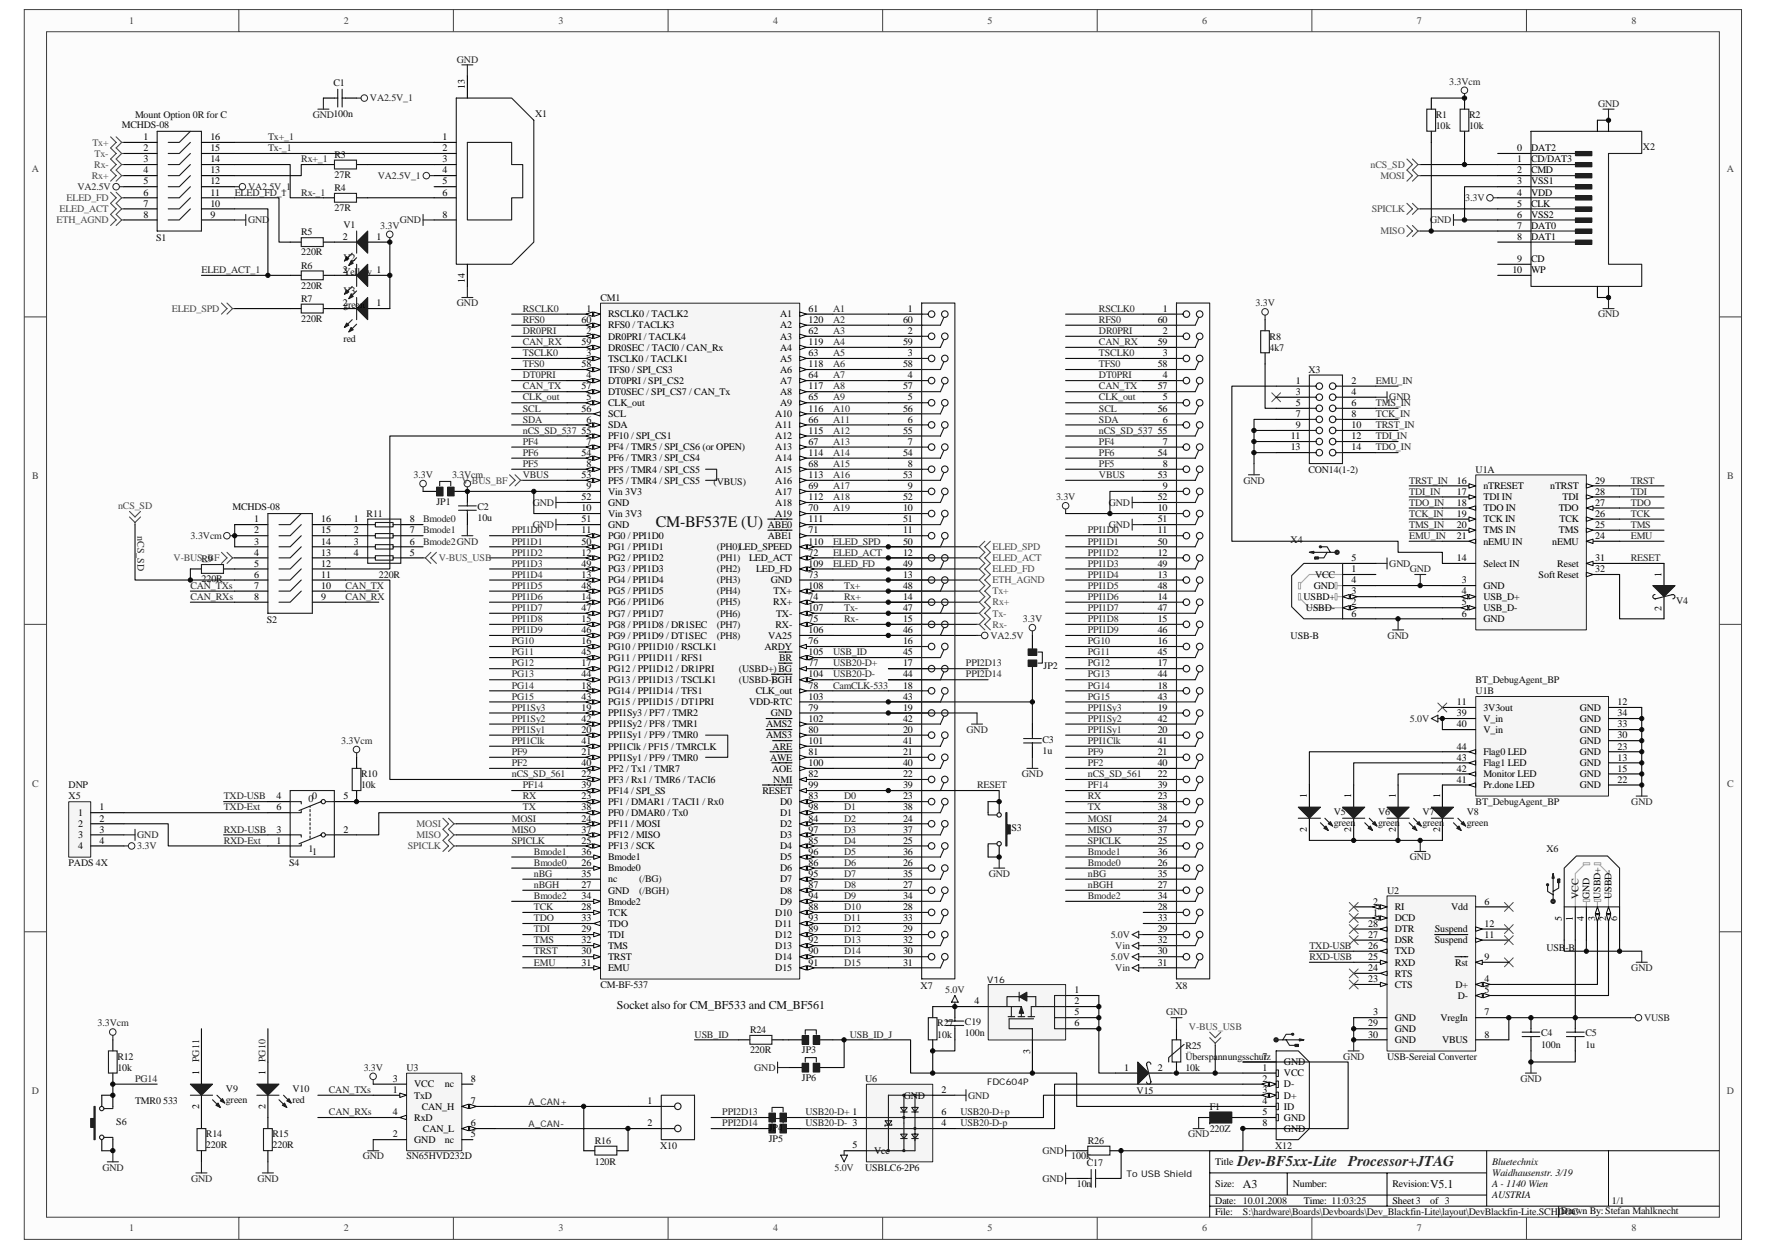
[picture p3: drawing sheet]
<svg xmlns="http://www.w3.org/2000/svg" width="297mm" height="210mm" viewBox="0 0 297 210" stroke-linecap="round" stroke-linejoin="round" font-family="sans-serif">
<defs><g id="words">
<text font-size="2.7" fill="#0e0e0e" x="110.3" y="88.5">CM-BF537E (U)</text>
<g font-size="2.5" fill="#262626">
<text x="208.1" y="196.1">Dev-BF5xx-Lite</text>
<text x="226.8" y="196.1">Processor+JTAG</text>
</g>
<g font-size="2" fill="#0e0e0e">
<text x="103.8" y="169.7">Socket also for CM_BF533 and CM_BF561</text>
<text x="209.1" y="199.7">A3</text>
<text x="240.6" y="199.7">V5.1</text>
</g>
<g font-size="1.7" fill="#404040">
<text x="21.7" y="4">1</text>
<text x="57.8" y="4">2</text>
<text x="93.9" y="4">3</text>
<text x="130" y="4">4</text>
<text x="166.1" y="4">5</text>
<text x="202.2" y="4">6</text>
<text x="238.3" y="4">7</text>
<text x="274.4" y="4">8</text>
<text x="5.4" y="28.9">A</text>
<text x="290.5" y="28.9">A</text>
<text x="5.4" y="80.6">B</text>
<text x="290.5" y="80.6">B</text>
<text x="5.4" y="132.3">C</text>
<text x="290.5" y="132.3">C</text>
<text x="5.4" y="184">D</text>
<text x="290.5" y="184">D</text>
<text x="21.7" y="207">1</text>
<text x="57.8" y="207">2</text>
<text x="93.9" y="207">3</text>
<text x="130" y="207">4</text>
<text x="166.1" y="207">5</text>
<text x="202.2" y="207">6</text>
<text x="238.3" y="207">7</text>
<text x="274.4" y="207">8</text>
</g>
<g font-size="1.7" fill="#262626">
<text x="76.9" y="10.5">GND</text>
<text x="62.2" y="17">VA2.5V_1</text>
<text x="243.8" y="14.2">3.3Vcm</text>
<text x="268.8" y="18">GND</text>
<text x="45.1" y="23.6">Tx+_1</text>
<text x="52.6" y="19.8">GND100n</text>
<text x="45.1" y="25.4">Tx-_1</text>
<text x="50.7" y="27.3">Rx+_1</text>
<text x="13" y="31.9">VA2.5V</text>
<text x="39.5" y="32.9">ELED_FD_1</text>
<text x="41.7" y="31.9">VA2.5V_1</text>
<text x="50.7" y="32.9">Rx-_1</text>
<text x="63.5" y="30.1">VA2.5V_1</text>
<text x="246.5" y="33.8">3.3V</text>
<text x="41.7" y="37.5">GND</text>
<text x="64" y="38.5">3.3V</text>
<text x="67.2" y="37.5">GND</text>
<text x="240.5" y="37.5">GND</text>
<text x="33.9" y="45.9">ELED_ACT_1</text>
<text x="76.9" y="51.5">GND</text>
<text x="87.9" y="52.4">RSCLK0</text>
<text x="140.1" y="52.4">A1</text>
<text x="184.8" y="52.4">RSCLK0</text>
<text x="211.2" y="51.5">3.3V</text>
<text x="268.8" y="53.4">GND</text>
<text x="87.9" y="58">CAN_RX</text>
<text x="87.9" y="54.3">RFS0</text>
<text x="87.9" y="56.2">DR0PRI</text>
<text x="87.9" y="59.9">TSCLK0</text>
<text x="140.1" y="54.3">A2</text>
<text x="140.1" y="56.2">A3</text>
<text x="140.1" y="58">A4</text>
<text x="140.1" y="59.9">A5</text>
<text x="184.8" y="58">CAN_RX</text>
<text x="184.8" y="54.3">RFS0</text>
<text x="184.8" y="56.2">DR0PRI</text>
<text x="184.8" y="59.9">TSCLK0</text>
<text x="87.9" y="61.7">TFS0</text>
<text x="87.9" y="63.6">DT0PRI</text>
<text x="87.9" y="65.5">CAN_TX</text>
<text x="140.1" y="61.7">A6</text>
<text x="140.1" y="63.6">A7</text>
<text x="140.1" y="65.5">A8</text>
<text x="184.8" y="65.5">CAN_TX</text>
<text x="184.8" y="61.7">TFS0</text>
<text x="184.8" y="63.6">DT0PRI</text>
<text x="231.4" y="64.5">EMU_IN</text>
<text x="87.9" y="67.3">CLK_out</text>
<text x="87.9" y="71.1">SDA</text>
<text x="87.9" y="69.2">SCL</text>
<text x="140.1" y="67.3">A9</text>
<text x="140.1" y="69.2">A10</text>
<text x="140.1" y="71.1">A11</text>
<text x="184.8" y="67.3">CLK_out</text>
<text x="184.8" y="71.1">SDA</text>
<text x="184.8" y="69.2">SCL</text>
<text x="231.4" y="72">TRST_IN</text>
<text x="231.4" y="70.1">TCK_IN</text>
<text x="231.4" y="68.3">TMS_IN</text>
<text x="233.7" y="67.3">GND</text>
<text x="87.9" y="72.9">nCS_SD_537</text>
<text x="87.9" y="74.8">PF4</text>
<text x="87.9" y="76.6">PF6</text>
<text x="140.1" y="72.9">A12</text>
<text x="140.1" y="74.8">A13</text>
<text x="140.1" y="76.6">A14</text>
<text x="184.8" y="72.9">nCS_SD_537</text>
<text x="184.8" y="74.8">PF4</text>
<text x="184.8" y="76.6">PF6</text>
<text x="231.4" y="75.7">TDO_IN</text>
<text x="231.4" y="73.9">TDI_IN</text>
<text x="69.6" y="80.4">3.3V</text>
<text x="76" y="80.4">3.3Vcm</text>
<text x="87.9" y="78.5">PF5</text>
<text x="87.9" y="80.4">VBUS</text>
<text x="140.1" y="78.5">A15</text>
<text x="140.1" y="80.4">A16</text>
<text x="140.1" y="82.2">A17</text>
<text x="184.8" y="80.4">VBUS</text>
<text x="184.8" y="78.5">PF5</text>
<text x="209.2" y="81.3">GND</text>
<text x="237" y="83.2">TDI_IN</text>
<text x="237" y="81.3">TRST_IN</text>
<text x="274.3" y="83.2">TDI</text>
<text x="274.3" y="81.3">TRST</text>
<text x="71.2" y="87.8">Bmode0</text>
<text x="71.2" y="89.7">Bmode1</text>
<text x="86.1" y="89.7">PPI1D0</text>
<text x="89.6" y="88.8">GND</text>
<text x="89.6" y="85">GND</text>
<text x="140.1" y="84.1">A18</text>
<text x="140.1" y="86">A19</text>
<text x="177.6" y="84.1">3.3V</text>
<text x="183" y="89.7">PPI1D0</text>
<text x="186.5" y="85">GND</text>
<text x="186.5" y="88.8">GND</text>
<text x="237" y="85">TDO_IN</text>
<text x="237" y="86.9">TCK_IN</text>
<text x="237" y="88.8">TMS_IN</text>
<text x="274.3" y="85">TDO</text>
<text x="274.3" y="86.9">TCK</text>
<text x="274.3" y="88.8">TMS</text>
<text x="23.1" y="90.1" transform="rotate(90 23.1 90.1)">nCS_SD</text>
<text x="32.1" y="90.6">3.3Vcm</text>
<text x="71.2" y="91.5">Bmode2GND</text>
<text x="86.1" y="91.5">PPI1D1</text>
<text x="86.1" y="93.4">PPI1D2</text>
<text x="86.1" y="95.3">PPI1D3</text>
<text x="140.1" y="93.4">ELED_ACT</text>
<text x="140.1" y="95.3">ELED_FD</text>
<text x="140.1" y="91.5">ELED_SPD</text>
<text x="183" y="91.5">PPI1D1</text>
<text x="183" y="93.4">PPI1D2</text>
<text x="183" y="95.3">PPI1D3</text>
<text x="233.7" y="95.3">GND</text>
<text x="237" y="90.6">EMU_IN</text>
<text x="274.3" y="90.6">EMU</text>
<text x="274.3" y="94.3">RESET</text>
<text x="32" y="100.9">CAN_RXs</text>
<text x="32" y="99">CAN_TXs</text>
<text x="58.1" y="100.9">CAN_RX</text>
<text x="58.1" y="99">CAN_TX</text>
<text x="86.1" y="97.1">PPI1D4</text>
<text x="86.1" y="99">PPI1D5</text>
<text x="86.1" y="100.9">PPI1D6</text>
<text x="142" y="100.9">Rx+</text>
<text x="142" y="99">Tx+</text>
<text x="183" y="97.1">PPI1D4</text>
<text x="183" y="99">PPI1D5</text>
<text x="183" y="100.9">PPI1D6</text>
<text x="237.1" y="96.2">GND</text>
<text x="86.1" y="102.7">PPI1D7</text>
<text x="86.1" y="104.6">PPI1D8</text>
<text x="86.1" y="106.4">PPI1D9</text>
<text x="142" y="104.6">Rx-</text>
<text x="142" y="102.7">Tx-</text>
<text x="166.6" y="107.4">VA2.5V</text>
<text x="172" y="104.6">3.3V</text>
<text x="183" y="102.7">PPI1D7</text>
<text x="183" y="104.6">PPI1D8</text>
<text x="183" y="106.4">PPI1D9</text>
<text x="233.4" y="107.4">GND</text>
<text x="86.1" y="108.3">PG10</text>
<text x="86.1" y="110.2">PG11</text>
<text x="86.1" y="112">PG12</text>
<text x="86.1" y="113.9">PG13</text>
<text x="140.1" y="112">USB20-D+</text>
<text x="140.1" y="113.9">USB20-D-</text>
<text x="140.1" y="110.2">USB_ID</text>
<text x="162.5" y="112">PPI2D13</text>
<text x="162.5" y="113.9">PPI2D14</text>
<text x="183" y="108.3">PG10</text>
<text x="183" y="110.2">PG11</text>
<text x="183" y="112">PG12</text>
<text x="183" y="113.9">PG13</text>
<text x="86.1" y="115.8">PG14</text>
<text x="86.1" y="117.6">PG15</text>
<text x="86.1" y="119.5">PPI1Sy3</text>
<text x="140.1" y="115.8">CamCLK-533</text>
<text x="183" y="115.8">PG14</text>
<text x="183" y="117.6">PG15</text>
<text x="183" y="119.5">PPI1Sy3</text>
<text x="57.4" y="125.1">3.3Vcm</text>
<text x="86.1" y="123.2">PPI1Sy1</text>
<text x="86.1" y="121.3">PPI1Sy2</text>
<text x="86.1" y="125.1">PPI1Clk</text>
<text x="162.6" y="123.2">GND</text>
<text x="183" y="123.2">PPI1Sy1</text>
<text x="183" y="121.3">PPI1Sy2</text>
<text x="183" y="125.1">PPI1Clk</text>
<text x="237.1" y="121.3">5.0V</text>
<text x="86.1" y="128.8">PF2</text>
<text x="86.1" y="130.7">nCS_SD_561</text>
<text x="86.1" y="126.9">PF9</text>
<text x="171.9" y="130.7">GND</text>
<text x="183" y="128.8">PF2</text>
<text x="183" y="130.7">nCS_SD_561</text>
<text x="183" y="126.9">PF9</text>
<text x="37.6" y="134.4">TXD-USB</text>
<text x="37.6" y="136.2">TXD-Ext</text>
<text x="87.9" y="134.4">RX</text>
<text x="87.9" y="136.2">TX</text>
<text x="87.9" y="132.5">PF14</text>
<text x="142" y="134.4">D0</text>
<text x="142" y="136.2">D1</text>
<text x="164.4" y="132.5">RESET</text>
<text x="183" y="134.4">RX</text>
<text x="183" y="136.2">TX</text>
<text x="183" y="132.5">PF14</text>
<text x="274.4" y="135.3">GND</text>
<text x="23.1" y="142.8">3.3V</text>
<text x="23.1" y="140.9">GND</text>
<text x="37.6" y="140">RXD-USB</text>
<text x="37.6" y="141.8">RXD-Ext</text>
<text x="86.1" y="140">MISO</text>
<text x="86.1" y="138.1">MOSI</text>
<text x="86.1" y="141.8">SPICLK</text>
<text x="89.8" y="143.7">Bmode1</text>
<text x="142" y="138.1">D2</text>
<text x="142" y="140">D3</text>
<text x="142" y="141.8">D4</text>
<text x="142" y="143.7">D5</text>
<text x="183" y="140">MISO</text>
<text x="183" y="138.1">MOSI</text>
<text x="183" y="141.8">SPICLK</text>
<text x="183" y="143.7">Bmode1</text>
<text x="89.8" y="145.6">Bmode0</text>
<text x="89.8" y="149.3">nBGH</text>
<text x="89.8" y="147.4">nBG</text>
<text x="142" y="145.6">D6</text>
<text x="142" y="147.4">D7</text>
<text x="142" y="149.3">D8</text>
<text x="166.3" y="147.4">GND</text>
<text x="183" y="145.6">Bmode0</text>
<text x="183" y="149.3">nBGH</text>
<text x="183" y="147.4">nBG</text>
<text x="237.1" y="144.6">GND</text>
<text x="89.8" y="154.9">TDO</text>
<text x="89.8" y="153">TCK</text>
<text x="89.8" y="151.2">Bmode2</text>
<text x="142" y="151.2">D9</text>
<text x="142" y="153">D10</text>
<text x="142" y="154.9">D11</text>
<text x="183" y="151.2">Bmode2</text>
<text x="89.8" y="156.7">TDI</text>
<text x="89.8" y="160.5">TRST</text>
<text x="89.8" y="158.6">TMS</text>
<text x="142" y="156.7">D12</text>
<text x="142" y="158.6">D13</text>
<text x="142" y="160.5">D14</text>
<text x="186.8" y="161.4">5.0V</text>
<text x="186.8" y="157.7">5.0V</text>
<text x="187.6" y="159.5">Vin</text>
<text x="220.3" y="161.4">RXD-USB</text>
<text x="220.3" y="159.5">TXD-USB</text>
<text x="89.8" y="162.3">EMU</text>
<text x="142" y="162.3">D15</text>
<text x="159" y="167">5.0V</text>
<text x="187.6" y="163.3">Vin</text>
<text x="274.4" y="163.3">GND</text>
<text x="16.4" y="172.6">3.3Vcm</text>
<text x="196.1" y="170.7">GND</text>
<text x="276.5" y="171.6">VUSB</text>
<text x="33.5" y="178.6" transform="rotate(-90 33.5 178.6)">PG11</text>
<text x="44.7" y="178.6" transform="rotate(-90 44.7 178.6)">PG10</text>
<text x="116.8" y="174.4">USB_ID</text>
<text x="142.9" y="174.4">USB_ID_J</text>
<text x="225.9" y="178.2">GND</text>
<text x="22.7" y="181.9">PG14</text>
<text x="55.3" y="183.7">CAN_TXs</text>
<text x="61.2" y="180">3.3V</text>
<text x="126.9" y="180">GND</text>
<text x="162.9" y="184.7">GND</text>
<text x="255.8" y="181.9">GND</text>
<text x="55.3" y="187.5">CAN_RXs</text>
<text x="121.5" y="187.5">PPI2D13</text>
<text x="121.5" y="189.3">PPI2D14</text>
<text x="135.5" y="187.5">USB20-D+ 1</text>
<text x="135.5" y="189.3">USB20-D- 3</text>
<text x="161.5" y="187.5">USB20-D+p</text>
<text x="161.5" y="189.3">USB20-D-p</text>
<text x="199.9" y="191.2">GND</text>
<text x="17.2" y="196.8">GND</text>
<text x="61" y="194.9">GND</text>
<text x="140.4" y="196.8">5.0V</text>
<text x="175.3" y="194">GND</text>
<text x="32.1" y="198.6">GND</text>
<text x="43.3" y="198.6">GND</text>
<text x="175.3" y="198.6">GND</text>
</g>
<g font-size="1.7" fill="#0e0e0e">
<text x="56.1" y="14.4">C1</text>
<text x="20.5" y="21.5">MCHDS-08</text>
<text x="22.7" y="19.8">Mount Option 0R for C</text>
<text x="90" y="19.6">X1</text>
<text x="241.5" y="21.7">10k</text>
<text x="241.5" y="19.8">R1</text>
<text x="247.1" y="19.8">R2</text>
<text x="247.1" y="21.7">10k</text>
<text x="56.3" y="26.5">R3</text>
<text x="56.3" y="29.9">27R</text>
<text x="276.3" y="25.2">X2</text>
<text x="56.3" y="35.5">27R</text>
<text x="56.3" y="32.1">R4</text>
<text x="26.3" y="40.5">S1</text>
<text x="50.7" y="39.6">R5</text>
<text x="57.8" y="38.3">V1</text>
<text x="50.7" y="42.9">220R</text>
<text x="50.7" y="45.2">R6</text>
<text x="57.8" y="46.3">Yellow 1</text>
<text x="57.8" y="43.9">V2</text>
<text x="50.7" y="48.5">220R</text>
<text x="50.7" y="50.8">R7</text>
<text x="57.8" y="49.4">V3</text>
<text x="57.8" y="51.9">green</text>
<text x="101" y="50.6">CM1</text>
<text x="50.7" y="54.1">220R</text>
<text x="57.8" y="57.4">red</text>
<text x="213.5" y="58.9">4k7</text>
<text x="213.5" y="57.1">R8</text>
<text x="220.1" y="62.7">X3</text>
<text x="120" y="81.5">(VBUS)</text>
<text x="220.1" y="79.4">CON14(1-2)</text>
<text x="248.2" y="79.4">U1A</text>
<text x="39.1" y="85.8">MCHDS-08</text>
<text x="61.7" y="86.9">R11</text>
<text x="73.4" y="84.8">JP1</text>
<text x="80.3" y="87.6">10u</text>
<text x="80.3" y="85.8">C2</text>
<text x="33.9" y="94.5">R9</text>
<text x="120.6" y="92.5">(PH0)LED_SPEED</text>
<text x="120.6" y="94.3">(PH1)</text>
<text x="217.1" y="91.4">X4</text>
<text x="33.9" y="97.9">220R</text>
<text x="63.7" y="97.1">220R</text>
<text x="120.6" y="96.2">(PH2)</text>
<text x="120.6" y="98.1">(PH3)</text>
<text x="120.6" y="99.9">(PH4)</text>
<text x="120.6" y="101.8">(PH5)</text>
<text x="281.9" y="101.6">V4</text>
<text x="44.9" y="104.8">S2</text>
<text x="120.6" y="103.7">(PH6)</text>
<text x="120.6" y="105.5">(PH7)</text>
<text x="120.6" y="107.4">(PH8)</text>
<text x="217.1" y="107.4">USB-B</text>
<text x="124.3" y="113">(USBD+) BG</text>
<text x="175.5" y="112.4">JP2</text>
<text x="124.3" y="114.8">(USBD-)BGH</text>
<text x="248.2" y="116.7">U1B</text>
<text x="248.2" y="114.8">BT_DebugAgent_BP</text>
<text x="175.3" y="124.9">C3</text>
<text x="60.7" y="130.7">R10</text>
<text x="175.3" y="126.7">1u</text>
<text x="11.5" y="132.5">DNP</text>
<text x="11.5" y="134.4">X5</text>
<text x="51.9" y="134.8">00</text>
<text x="60.7" y="132.5">10k</text>
<text x="224.3" y="137">V5</text>
<text x="231.8" y="137">V6</text>
<text x="239.3" y="137">V7</text>
<text x="246.7" y="137">V8</text>
<text x="248.2" y="135.3">BT_DebugAgent_BP</text>
<text x="51.9" y="143.3">11</text>
<text x="170.1" y="139.8">S3</text>
<text x="224.3" y="138.9">green</text>
<text x="231.8" y="138.9">green</text>
<text x="239.3" y="138.9">green</text>
<text x="246.7" y="138.9">green</text>
<text x="260.1" y="143.3">X6</text>
<text x="11.5" y="145.6">PADS 4X</text>
<text x="48.6" y="145.6">S4</text>
<text x="107.5" y="148.4">(/BG)</text>
<text x="107.5" y="150.2">(/BGH)</text>
<text x="233.3" y="150.2">U2</text>
<text x="260.1" y="159.9">USB-B</text>
<text x="101" y="166.1">CM-BF-537</text>
<text x="154.9" y="166.2">X7</text>
<text x="197.7" y="166.2">X8</text>
<text x="126.1" y="173.7">R24</text>
<text x="157.6" y="172.6">R27</text>
<text x="162.3" y="172.4">C19</text>
<text x="19.7" y="178.2">R12</text>
<text x="126.1" y="177">220R</text>
<text x="134.9" y="177">JP3</text>
<text x="157.6" y="174.4">10k</text>
<text x="162.3" y="174.2">100n</text>
<text x="199.4" y="176.3">R25</text>
<text x="199.4" y="178.2">Überspannungsschutz</text>
<text x="233.3" y="178.2">USB-Sereial Converter</text>
<text x="259.2" y="174.2">C4</text>
<text x="259.2" y="176.1">100n</text>
<text x="266.7" y="174.2">C5</text>
<text x="266.7" y="176.1">1u</text>
<text x="19.7" y="180">10k</text>
<text x="22.7" y="185.6">TMR0 533</text>
<text x="38" y="185.4">green</text>
<text x="38" y="183.6">V9</text>
<text x="49.2" y="185.4">red</text>
<text x="49.2" y="183.6">V10</text>
<text x="68.4" y="180">U3</text>
<text x="134.9" y="181.7">JP6</text>
<text x="145.5" y="181.9">U6</text>
<text x="191.2" y="183.9">V15</text>
<text x="199.4" y="180">10k</text>
<text x="19.6" y="189.1">S6</text>
<text x="34.6" y="191.2">R14</text>
<text x="45.8" y="191.2">R15</text>
<text x="129.3" y="191.9">JP5</text>
<text x="129.3" y="190.1">JP4</text>
<text x="203.5" y="190.3">220Z</text>
<text x="203.5" y="186.5">F1</text>
<text x="34.6" y="193.1">220R</text>
<text x="45.8" y="193.1">220R</text>
<text x="68.4" y="194.9">SN65HVD232D</text>
<text x="100.1" y="195.9">120R</text>
<text x="100.1" y="192.3">R16</text>
<text x="111.1" y="193.3">X10</text>
<text x="145.5" y="196.8">USBLC6-2P6</text>
<text x="180.2" y="194.9">100k</text>
<text x="182.8" y="196">C17</text>
<text x="183" y="192.3">R26</text>
<text x="214.5" y="193.3">X12</text>
<text x="251" y="195.9">Bluetechnix</text>
<text x="251" y="197.7">Waidhausenstr. 3/19</text>
<text x="181.1" y="199.6">10n</text>
<text x="251" y="199.6">A - 1140 Wien</text>
<text x="251" y="201.4">AUSTRIA</text>
<text x="271.1" y="202.4">1/1</text>
<text x="209.1" y="204.2">S:\hardware\Boards\Devboards\Dev_Blackfin-Lite\layout\DevBlackfin-Lite.SCHDOC</text>
</g>
<g font-size="1.7">
<text x="78.2" y="15" transform="rotate(-90 78.2 15)">13</text>
<text x="24.1" y="23.6">1</text>
<text x="35.4" y="23.6">16</text>
<text x="74.4" y="23.6">1</text>
<text x="24.1" y="25.4">2</text>
<text x="24.1" y="27.3">3</text>
<text x="24.1" y="29.1">4</text>
<text x="35.4" y="29.1">13</text>
<text x="35.4" y="27.3">14</text>
<text x="35.4" y="25.4">15</text>
<text x="74.4" y="29.1">4</text>
<text x="74.4" y="27.3">3</text>
<text x="74.4" y="25.4">2</text>
<text x="255.2" y="27.3">1</text>
<text x="255.2" y="29.1">2</text>
<text x="255.2" y="25.4">0</text>
<text x="257.5" y="27.3">CD/DAT3</text>
<text x="257.5" y="29.1">CMD</text>
<text x="257.5" y="25.4">DAT2</text>
<text x="24.1" y="31">5</text>
<text x="24.1" y="32.9">6</text>
<text x="24.1" y="34.7">7</text>
<text x="35.4" y="34.7">10</text>
<text x="35.4" y="32.9">11</text>
<text x="35.4" y="31">12</text>
<text x="74.4" y="31">5</text>
<text x="74.4" y="32.9">6</text>
<text x="255.2" y="31">3</text>
<text x="255.2" y="32.9">4</text>
<text x="255.2" y="34.7">5</text>
<text x="257.5" y="31">VSS1</text>
<text x="257.5" y="34.7">CLK</text>
<text x="257.5" y="32.9">VDD</text>
<text x="24.1" y="36.6">8</text>
<text x="35.4" y="36.6">9</text>
<text x="57.7" y="40.3">2</text>
<text x="63.3" y="40.3">1</text>
<text x="74.4" y="36.6">8</text>
<text x="255.2" y="36.6">6</text>
<text x="255.2" y="38.5">7</text>
<text x="255.2" y="40.3">8</text>
<text x="257.5" y="38.5">DAT0</text>
<text x="257.5" y="36.6">VSS2</text>
<text x="257.5" y="40.3">DAT1</text>
<text x="57.7" y="45.9">2</text>
<text x="78.2" y="47.6" transform="rotate(-90 78.2 47.6)">14</text>
<text x="254.4" y="45.9">10</text>
<text x="255.2" y="44">9</text>
<text x="257.5" y="44">CD</text>
<text x="257.5" y="45.9">WP</text>
<text x="57.7" y="51.5">2</text>
<text x="63.3" y="51.5">1</text>
<text x="98.7" y="52.4">1</text>
<text x="102.3" y="53.4">RSCLK0 / TACLK2</text>
<text x="131.2" y="53.4">A1</text>
<text x="136" y="52.4">61</text>
<text x="152.7" y="52.4">1</text>
<text x="195.6" y="52.4">1</text>
<text x="97.8" y="58">59</text>
<text x="97.8" y="54.3">60</text>
<text x="98.7" y="56.2">2</text>
<text x="98.7" y="59.9">3</text>
<text x="102.3" y="57.1">DR0PRI / TACLK4</text>
<text x="102.3" y="58.9">DR0SEC / TACI0 / CAN_Rx</text>
<text x="102.3" y="55.2">RFS0 / TACLK3</text>
<text x="131.2" y="57.1">A3</text>
<text x="131.2" y="58.9">A4</text>
<text x="131.2" y="55.2">A2</text>
<text x="136" y="56.2">62</text>
<text x="136" y="59.9">63</text>
<text x="136" y="58">119</text>
<text x="136" y="54.3">120</text>
<text x="151.9" y="54.3">60</text>
<text x="151.9" y="58">59</text>
<text x="152.7" y="56.2">2</text>
<text x="152.7" y="59.9">3</text>
<text x="194.7" y="54.3">60</text>
<text x="194.7" y="58">59</text>
<text x="195.6" y="56.2">2</text>
<text x="195.6" y="59.9">3</text>
<text x="97.8" y="65.5">57</text>
<text x="97.8" y="61.7">58</text>
<text x="98.7" y="63.6">4</text>
<text x="102.3" y="60.8">TSCLK0 / TACLK1</text>
<text x="102.3" y="64.5">DT0PRI / SPI_CS2</text>
<text x="102.3" y="62.7">TFS0 / SPI_CS3</text>
<text x="131.2" y="60.8">A5</text>
<text x="131.2" y="64.5">A7</text>
<text x="131.2" y="62.7">A6</text>
<text x="136" y="63.6">64</text>
<text x="136" y="65.5">117</text>
<text x="136" y="61.7">118</text>
<text x="151.9" y="61.7">58</text>
<text x="151.9" y="65.5">57</text>
<text x="152.7" y="63.6">4</text>
<text x="194.7" y="61.7">58</text>
<text x="194.7" y="65.5">57</text>
<text x="195.6" y="63.6">4</text>
<text x="217.9" y="64.5">1</text>
<text x="227.3" y="64.5">2</text>
<text x="97.8" y="69.2">56</text>
<text x="98.7" y="67.3">5</text>
<text x="98.7" y="71.1">6</text>
<text x="102.3" y="66.4">DT0SEC / SPI_CS7 / CAN_Tx</text>
<text x="102.3" y="68.3">CLK_out</text>
<text x="102.3" y="72">SDA</text>
<text x="102.3" y="70.1">SCL</text>
<text x="130.4" y="72">A11</text>
<text x="130.4" y="70.1">A10</text>
<text x="131.2" y="68.3">A9</text>
<text x="131.2" y="66.4">A8</text>
<text x="136" y="67.3">65</text>
<text x="136" y="71.1">66</text>
<text x="136" y="69.2">116</text>
<text x="151.9" y="69.2">56</text>
<text x="152.7" y="67.3">5</text>
<text x="152.7" y="71.1">6</text>
<text x="194.7" y="69.2">56</text>
<text x="195.6" y="67.3">5</text>
<text x="195.6" y="71.1">6</text>
<text x="217.9" y="66.4">3</text>
<text x="217.9" y="68.3">5</text>
<text x="217.9" y="70.1">7</text>
<text x="217.9" y="72">9</text>
<text x="227.3" y="66.4">4</text>
<text x="227.3" y="68.3">6</text>
<text x="227.3" y="70.1">8</text>
<text x="227.3" y="72">10</text>
<text x="97.8" y="76.6">54</text>
<text x="97.8" y="72.9">55</text>
<text x="98.7" y="74.8">7</text>
<text x="102.3" y="75.7">PF4 / TMR5 / SPI_CS6 (or OPEN)</text>
<text x="102.3" y="77.6">PF6 / TMR3 / SPI_CS4</text>
<text x="102.3" y="73.9">PF10 / SPI_CS1</text>
<text x="130.4" y="75.7">A13</text>
<text x="130.4" y="77.6">A14</text>
<text x="130.4" y="73.9">A12</text>
<text x="136" y="74.8">67</text>
<text x="136" y="76.6">114</text>
<text x="136" y="72.9">115</text>
<text x="151.9" y="72.9">55</text>
<text x="151.9" y="76.6">54</text>
<text x="152.7" y="74.8">7</text>
<text x="194.7" y="72.9">55</text>
<text x="194.7" y="76.6">54</text>
<text x="195.6" y="74.8">7</text>
<text x="217.1" y="73.9">11</text>
<text x="217.1" y="75.7">13</text>
<text x="227.3" y="73.9">12</text>
<text x="227.3" y="75.7">14</text>
<text x="97.8" y="80.4">53</text>
<text x="98.7" y="82.2">9</text>
<text x="98.7" y="78.5">8</text>
<text x="102.3" y="83.2">Vin 3V3</text>
<text x="102.3" y="79.4">PF5 / TMR4 / SPI_CS5</text>
<text x="102.3" y="81.3">PF5 / TMR4 / SPI_CS5</text>
<text x="130.4" y="79.4">A15</text>
<text x="130.4" y="83.2">A17</text>
<text x="130.4" y="81.3">A16</text>
<text x="136" y="78.5">68</text>
<text x="136" y="82.2">69</text>
<text x="136" y="80.4">113</text>
<text x="151.9" y="80.4">53</text>
<text x="152.7" y="78.5">8</text>
<text x="152.7" y="82.2">9</text>
<text x="194.7" y="80.4">53</text>
<text x="195.6" y="78.5">8</text>
<text x="195.6" y="82.2">9</text>
<text x="245.1" y="83.2">17</text>
<text x="245.1" y="81.3">16</text>
<text x="249.5" y="82.2">nTRESET</text>
<text x="260.7" y="82.2">nTRST</text>
<text x="268.3" y="81.3">29</text>
<text x="268.3" y="83.2">28</text>
<text x="42.8" y="87.8">1</text>
<text x="42.8" y="89.7">2</text>
<text x="54" y="89.7">15</text>
<text x="54" y="87.8">16</text>
<text x="59.5" y="87.8">1</text>
<text x="59.5" y="89.7">2</text>
<text x="68.9" y="87.8">8</text>
<text x="68.9" y="89.7">7</text>
<text x="97.8" y="86">10</text>
<text x="97.8" y="89.7">11</text>
<text x="97.8" y="87.8">51</text>
<text x="97.8" y="84.1">52</text>
<text x="102.3" y="86.9">Vin 3V3</text>
<text x="102.3" y="88.8">GND</text>
<text x="102.3" y="85">GND</text>
<text x="129.1" y="88.8">ABE0</text>
<text x="130.4" y="86.9">A19</text>
<text x="130.4" y="85">A18</text>
<text x="136" y="86">70</text>
<text x="136" y="84.1">112</text>
<text x="136" y="89.7">71</text>
<text x="136" y="87.8">111</text>
<text x="151.9" y="84.1">52</text>
<text x="151.9" y="86">10</text>
<text x="151.9" y="87.8">51</text>
<text x="151.9" y="89.7">11</text>
<text x="194.7" y="84.1">52</text>
<text x="194.7" y="86">10</text>
<text x="194.7" y="87.8">51</text>
<text x="194.7" y="89.7">11</text>
<text x="245.1" y="88.8">20</text>
<text x="245.1" y="86.9">19</text>
<text x="245.1" y="85">18</text>
<text x="249.5" y="89.7">TMS IN</text>
<text x="249.5" y="87.8">TCK IN</text>
<text x="249.5" y="86">TDO IN</text>
<text x="249.5" y="84.1">TDI IN</text>
<text x="262.2" y="86">TDO</text>
<text x="262.2" y="89.7">TMS</text>
<text x="262.3" y="87.8">TCK</text>
<text x="262.8" y="84.1">TDI</text>
<text x="268.3" y="88.8">25</text>
<text x="268.3" y="86.9">26</text>
<text x="268.3" y="85">27</text>
<text x="42.8" y="91.5">3</text>
<text x="42.8" y="93.4">4</text>
<text x="42.8" y="95.3">5</text>
<text x="54" y="95.3">12</text>
<text x="54" y="93.4">13</text>
<text x="54" y="91.5">14</text>
<text x="59.5" y="91.5">3</text>
<text x="59.5" y="93.4">4</text>
<text x="68.9" y="91.5">6</text>
<text x="68.9" y="93.4">5</text>
<text x="97.8" y="93.4">12</text>
<text x="97.8" y="95.3">49</text>
<text x="97.8" y="91.5">50</text>
<text x="102.3" y="90.6">PG0 / PPI1D0</text>
<text x="102.3" y="94.3">PG2 / PPI1D2</text>
<text x="102.3" y="92.5">PG1 / PPI1D1</text>
<text x="126" y="94.3">LED_ACT</text>
<text x="129.1" y="90.6">ABE1</text>
<text x="136" y="95.3">109</text>
<text x="136" y="93.4">72</text>
<text x="136" y="91.5">110</text>
<text x="151.9" y="91.5">50</text>
<text x="151.9" y="93.4">12</text>
<text x="151.9" y="95.3">49</text>
<text x="194.7" y="91.5">50</text>
<text x="194.7" y="93.4">12</text>
<text x="194.7" y="95.3">49</text>
<text x="227.3" y="94.3">5</text>
<text x="245.1" y="94.3">14</text>
<text x="245.1" y="90.6">21</text>
<text x="249.5" y="95.3">Select IN</text>
<text x="249.5" y="91.5">nEMU IN</text>
<text x="261.1" y="91.5">nEMU</text>
<text x="261.9" y="95.3">Reset</text>
<text x="268.3" y="94.3">31</text>
<text x="268.3" y="90.6">24</text>
<text x="42.8" y="97.1">6</text>
<text x="42.8" y="99">7</text>
<text x="42.8" y="100.9">8</text>
<text x="54" y="100.9">9</text>
<text x="54" y="99">10</text>
<text x="54" y="97.1">11</text>
<text x="97.8" y="97.1">13</text>
<text x="97.8" y="100.9">14</text>
<text x="97.8" y="99">48</text>
<text x="102.3" y="98.1">PG4 / PPI1D4</text>
<text x="102.3" y="101.8">PG6 / PPI1D6</text>
<text x="102.3" y="99.9">PG5 / PPI1D5</text>
<text x="102.3" y="96.2">PG3 / PPI1D3</text>
<text x="127.2" y="96.2">LED_FD</text>
<text x="129.7" y="98.1">GND</text>
<text x="130.1" y="101.8">RX+</text>
<text x="130.1" y="99.9">TX+</text>
<text x="136" y="99">108</text>
<text x="136" y="97.1">73</text>
<text x="136" y="100.9">74</text>
<text x="151.9" y="97.1">13</text>
<text x="151.9" y="99">48</text>
<text x="151.9" y="100.9">14</text>
<text x="194.7" y="97.1">13</text>
<text x="194.7" y="99">48</text>
<text x="194.7" y="100.9">14</text>
<text x="219.3" y="100.9">USBD+</text>
<text x="221" y="99">GND</text>
<text x="221.2" y="97.1">VCC</text>
<text x="227.3" y="96.2">1</text>
<text x="227.3" y="101.8">2</text>
<text x="227.3" y="99.9">3</text>
<text x="227.3" y="98.1">4</text>
<text x="245.9" y="99.9">4</text>
<text x="245.9" y="101.8">5</text>
<text x="245.9" y="98.1">3</text>
<text x="249.5" y="100.9">USB_D+</text>
<text x="249.5" y="99">GND</text>
<text x="258.8" y="97.1">Soft Reset</text>
<text x="268.3" y="96.2">32</text>
<text x="279.5" y="97" transform="rotate(-90 279.5 97)">1</text>
<text x="97.8" y="104.6">15</text>
<text x="97.8" y="106.4">46</text>
<text x="97.8" y="102.7">47</text>
<text x="102.3" y="105.5">PG8 / PPI1D8 / DR1SEC</text>
<text x="102.3" y="107.4">PG9 / PPI1D9 / DT1SEC</text>
<text x="102.3" y="103.7">PG7 / PPI1D7</text>
<text x="129.2" y="107.4">VA25</text>
<text x="130.4" y="105.5">RX-</text>
<text x="130.5" y="103.7">TX-</text>
<text x="136" y="102.7">107</text>
<text x="136" y="104.6">75</text>
<text x="136" y="106.4">106</text>
<text x="151.9" y="102.7">47</text>
<text x="151.9" y="104.6">15</text>
<text x="151.9" y="106.4">46</text>
<text x="194.7" y="102.7">47</text>
<text x="194.7" y="104.6">15</text>
<text x="194.7" y="106.4">46</text>
<text x="219.7" y="102.7">USBD-</text>
<text x="227.3" y="103.7">6</text>
<text x="245.9" y="103.7">6</text>
<text x="249.5" y="102.7">USB_D-</text>
<text x="249.5" y="104.6">GND</text>
<text x="279.5" y="102.7" transform="rotate(-90 279.5 102.7)">2</text>
<text x="97.8" y="108.3">16</text>
<text x="97.8" y="112">17</text>
<text x="97.8" y="113.9">44</text>
<text x="97.8" y="110.2">45</text>
<text x="102.3" y="109.2">PG10 / PPI1D10 / RSCLK1</text>
<text x="102.3" y="113">PG12 / PPI1D12 / DR1PRI</text>
<text x="102.3" y="111.1">PG11 / PPI1D11 / RFS1</text>
<text x="128.6" y="109.2">ARDY</text>
<text x="131.1" y="111.1">BR</text>
<text x="136" y="110.2">105</text>
<text x="136" y="112">77</text>
<text x="136" y="108.3">76</text>
<text x="136" y="113.9">104</text>
<text x="151.9" y="108.3">16</text>
<text x="151.9" y="110.2">45</text>
<text x="151.9" y="112">17</text>
<text x="151.9" y="113.9">44</text>
<text x="194.7" y="108.3">16</text>
<text x="194.7" y="110.2">45</text>
<text x="194.7" y="112">17</text>
<text x="194.7" y="113.9">44</text>
<text x="97.8" y="115.8">18</text>
<text x="97.8" y="119.5">19</text>
<text x="97.8" y="117.6">43</text>
<text x="102.3" y="116.7">PG14 / PPI1D14 / TFS1</text>
<text x="102.3" y="118.6">PG15 / PPI1D15 / DT1PRI</text>
<text x="102.3" y="114.8">PG13 / PPI1D13 / TSCLK1</text>
<text x="126" y="118.6">VDD-RTC</text>
<text x="127.1" y="116.7">CLK_out</text>
<text x="136" y="119.5">79</text>
<text x="136" y="117.6">103</text>
<text x="136" y="115.8">78</text>
<text x="151.9" y="115.8">18</text>
<text x="151.9" y="117.6">43</text>
<text x="151.9" y="119.5">19</text>
<text x="194.7" y="115.8">18</text>
<text x="194.7" y="117.6">43</text>
<text x="194.7" y="119.5">19</text>
<text x="245.1" y="118.6">11</text>
<text x="249.5" y="119.5">3V3out</text>
<text x="265.7" y="119.5">GND</text>
<text x="272.1" y="118.6">12</text>
<text x="97.8" y="123.2">20</text>
<text x="97.8" y="125.1">41</text>
<text x="97.8" y="121.3">42</text>
<text x="102.3" y="120.4">PPI1Sy3 / PF7 / TMR2</text>
<text x="102.3" y="124.1">PPI1Sy1 / PF9 / TMR0</text>
<text x="102.3" y="122.3">PPI1Sy2 / PF8 / TMR1</text>
<text x="128.9" y="124.1">AMS3</text>
<text x="128.9" y="122.3">AMS2</text>
<text x="129.7" y="120.4">GND</text>
<text x="136" y="123.2">80</text>
<text x="136" y="121.3">102</text>
<text x="136" y="125.1">101</text>
<text x="151.9" y="123.2">20</text>
<text x="151.9" y="121.3">42</text>
<text x="151.9" y="125.1">41</text>
<text x="194.7" y="123.2">20</text>
<text x="194.7" y="121.3">42</text>
<text x="194.7" y="125.1">41</text>
<text x="245.1" y="122.3">40</text>
<text x="245.1" y="120.4">39</text>
<text x="249.5" y="123.2">V_in</text>
<text x="249.5" y="121.3">V_in</text>
<text x="265.7" y="125.1">GND</text>
<text x="265.7" y="123.2">GND</text>
<text x="265.7" y="121.3">GND</text>
<text x="272.1" y="124.1">30</text>
<text x="272.1" y="122.3">33</text>
<text x="272.1" y="120.4">34</text>
<text x="97.8" y="126.9">21</text>
<text x="97.8" y="130.7">22</text>
<text x="97.8" y="128.8">40</text>
<text x="102.3" y="127.9">PPI1Sy1 / PF9 / TMR0</text>
<text x="102.3" y="131.6">PF3 / Rx1 / TMR6 / TACI6</text>
<text x="102.3" y="129.7">PF2 / Tx1 / TMR7</text>
<text x="102.3" y="126">PPI1Clk / PF15 / TMRCLK</text>
<text x="129.5" y="127.9">AWE</text>
<text x="129.9" y="129.7">AOE</text>
<text x="130" y="126">ARE</text>
<text x="130.1" y="131.6">NMI</text>
<text x="136" y="130.7">82</text>
<text x="136" y="128.8">100</text>
<text x="136" y="126.9">81</text>
<text x="151.9" y="126.9">21</text>
<text x="151.9" y="128.8">40</text>
<text x="151.9" y="130.7">22</text>
<text x="194.7" y="126.9">21</text>
<text x="194.7" y="128.8">40</text>
<text x="194.7" y="130.7">22</text>
<text x="245.1" y="126">44</text>
<text x="245.1" y="127.9">43</text>
<text x="245.1" y="129.7">42</text>
<text x="245.1" y="131.6">41</text>
<text x="249.5" y="126.9">Flag0 LED</text>
<text x="249.5" y="128.8">Flag1 LED</text>
<text x="249.5" y="130.7">Monitor LED</text>
<text x="265.7" y="130.7">GND</text>
<text x="265.7" y="128.8">GND</text>
<text x="265.7" y="126.9">GND</text>
<text x="272.1" y="131.6">22</text>
<text x="272.1" y="129.7">15</text>
<text x="272.1" y="127.9">13</text>
<text x="272.1" y="126">23</text>
<text x="13.1" y="137.2">1</text>
<text x="16.8" y="136.2">1</text>
<text x="46.5" y="136.2">6</text>
<text x="46.5" y="134.4">4</text>
<text x="57.8" y="134.4">5</text>
<text x="97.8" y="134.4">23</text>
<text x="97.8" y="136.2">38</text>
<text x="97.8" y="132.5">39</text>
<text x="102.3" y="135.3">PF1 / DMAR1 / TACI1 / Rx0</text>
<text x="102.3" y="137.2">PF0 / DMAR0 / Tx0</text>
<text x="102.3" y="133.5">PF14 / SPI_SS</text>
<text x="128.2" y="133.5">RESET</text>
<text x="131.2" y="135.3">D0</text>
<text x="131.2" y="137.2">D1</text>
<text x="136" y="134.4">83</text>
<text x="136" y="136.2">98</text>
<text x="136" y="132.5">99</text>
<text x="151.9" y="132.5">39</text>
<text x="151.9" y="134.4">23</text>
<text x="151.9" y="136.2">38</text>
<text x="194.7" y="132.5">39</text>
<text x="194.7" y="134.4">23</text>
<text x="194.7" y="136.2">38</text>
<text x="219.8" y="134.2" transform="rotate(-90 219.8 134.2)">1</text>
<text x="227.3" y="134.2" transform="rotate(-90 227.3 134.2)">1</text>
<text x="234.8" y="134.2" transform="rotate(-90 234.8 134.2)">1</text>
<text x="242.2" y="134.2" transform="rotate(-90 242.2 134.2)">1</text>
<text x="249.5" y="132.5">Pr.done LED</text>
<text x="265.7" y="132.5">GND</text>
<text x="13.1" y="142.8">4</text>
<text x="13.1" y="140.9">3</text>
<text x="13.1" y="139">2</text>
<text x="16.8" y="141.8">4</text>
<text x="16.8" y="140">3</text>
<text x="16.8" y="138.1">2</text>
<text x="46.5" y="141.8">1</text>
<text x="46.5" y="140">3</text>
<text x="57.8" y="140">2</text>
<text x="97.8" y="138.1">24</text>
<text x="97.8" y="141.8">25</text>
<text x="97.8" y="143.7">36</text>
<text x="97.8" y="140">37</text>
<text x="102.3" y="139">PF11 / MOSI</text>
<text x="102.3" y="142.8">PF13 / SCK</text>
<text x="102.3" y="140.9">PF12 / MISO</text>
<text x="131.2" y="139">D2</text>
<text x="131.2" y="142.8">D4</text>
<text x="131.2" y="140.9">D3</text>
<text x="136" y="138.1">84</text>
<text x="136" y="141.8">85</text>
<text x="136" y="143.7">96</text>
<text x="136" y="140">97</text>
<text x="151.9" y="138.1">24</text>
<text x="151.9" y="141.8">25</text>
<text x="151.9" y="140">37</text>
<text x="151.9" y="143.7">36</text>
<text x="194.7" y="138.1">24</text>
<text x="194.7" y="141.8">25</text>
<text x="194.7" y="140">37</text>
<text x="194.7" y="143.7">36</text>
<text x="219.8" y="139.9" transform="rotate(-90 219.8 139.9)">2</text>
<text x="227.3" y="139.9" transform="rotate(-90 227.3 139.9)">2</text>
<text x="234.8" y="139.9" transform="rotate(-90 234.8 139.9)">2</text>
<text x="242.2" y="139.9" transform="rotate(-90 242.2 139.9)">2</text>
<text x="97.8" y="145.6">26</text>
<text x="97.8" y="149.3">27</text>
<text x="97.8" y="147.4">35</text>
<text x="102.3" y="146.5">Bmode0</text>
<text x="102.3" y="148.4">nc</text>
<text x="102.3" y="144.6">Bmode1</text>
<text x="131.2" y="146.5">D6</text>
<text x="131.2" y="148.4">D7</text>
<text x="131.2" y="144.6">D5</text>
<text x="136" y="145.6">86</text>
<text x="136" y="149.3">87</text>
<text x="136" y="147.4">95</text>
<text x="151.9" y="145.6">26</text>
<text x="151.9" y="147.4">35</text>
<text x="151.9" y="149.3">27</text>
<text x="194.7" y="145.6">26</text>
<text x="194.7" y="147.4">35</text>
<text x="194.7" y="149.3">27</text>
<text x="97.8" y="153">28</text>
<text x="97.8" y="154.9">33</text>
<text x="97.8" y="151.2">34</text>
<text x="102.3" y="150.2">GND</text>
<text x="102.3" y="153.9">TCK</text>
<text x="102.3" y="155.8">TDO</text>
<text x="102.3" y="152.1">Bmode2</text>
<text x="130.4" y="153.9">D10</text>
<text x="130.4" y="155.8">D11</text>
<text x="131.2" y="150.2">D8</text>
<text x="131.2" y="152.1">D9</text>
<text x="136" y="151.2">94</text>
<text x="136" y="153">88</text>
<text x="136" y="154.9">93</text>
<text x="151.9" y="151.2">34</text>
<text x="151.9" y="153">28</text>
<text x="151.9" y="154.9">33</text>
<text x="194.7" y="151.2">34</text>
<text x="194.7" y="153">28</text>
<text x="194.7" y="154.9">33</text>
<text x="230.1" y="155.8">28</text>
<text x="231" y="153.9">1</text>
<text x="231" y="152.1">2</text>
<text x="234.6" y="154.9">DCD</text>
<text x="234.6" y="153">RI</text>
<text x="244.1" y="153">Vdd</text>
<text x="249.7" y="155.8">12</text>
<text x="249.7" y="152.1">6</text>
<text x="262.7" y="154.8" transform="rotate(-90 262.7 154.8)">5</text>
<text x="264.6" y="154.8" transform="rotate(-90 264.6 154.8)">1</text>
<text x="265.5" y="151.2" transform="rotate(-90 265.5 151.2)">VCC</text>
<text x="266.4" y="154.8" transform="rotate(-90 266.4 154.8)">4</text>
<text x="267.4" y="151.2" transform="rotate(-90 267.4 151.2)">GND</text>
<text x="268.3" y="154.8" transform="rotate(-90 268.3 154.8)">3</text>
<text x="269.2" y="151.2" transform="rotate(-90 269.2 151.2)">USBD+</text>
<text x="270.1" y="154.8" transform="rotate(-90 270.1 154.8)">2</text>
<text x="271.1" y="151.2" transform="rotate(-90 271.1 151.2)">USBD-</text>
<text x="272" y="154.8" transform="rotate(-90 272 154.8)">6</text>
<text x="97.8" y="156.7">29</text>
<text x="97.8" y="160.5">30</text>
<text x="97.8" y="158.6">32</text>
<text x="102.3" y="157.7">TDI</text>
<text x="102.3" y="161.4">TRST</text>
<text x="102.3" y="159.5">TMS</text>
<text x="130.4" y="157.7">D12</text>
<text x="130.4" y="161.4">D14</text>
<text x="130.4" y="159.5">D13</text>
<text x="136" y="156.7">89</text>
<text x="136" y="160.5">90</text>
<text x="136" y="158.6">92</text>
<text x="151.9" y="156.7">29</text>
<text x="151.9" y="160.5">30</text>
<text x="151.9" y="158.6">32</text>
<text x="194.7" y="156.7">29</text>
<text x="194.7" y="160.5">30</text>
<text x="194.7" y="158.6">32</text>
<text x="230.1" y="161.4">25</text>
<text x="230.1" y="159.5">26</text>
<text x="230.1" y="157.7">27</text>
<text x="234.6" y="160.5">TXD</text>
<text x="234.6" y="158.6">DSR</text>
<text x="234.6" y="156.7">DTR</text>
<text x="241.3" y="158.6">Suspend</text>
<text x="241.3" y="156.7">Suspend</text>
<text x="249.7" y="157.7">11</text>
<text x="249.7" y="161.4">9</text>
<text x="97.8" y="162.3">31</text>
<text x="102.3" y="163.3">EMU</text>
<text x="130.4" y="163.3">D15</text>
<text x="136" y="162.3">91</text>
<text x="151.9" y="162.3">31</text>
<text x="180.7" y="167">1</text>
<text x="194.7" y="162.3">31</text>
<text x="230.1" y="165.1">23</text>
<text x="230.1" y="163.3">24</text>
<text x="234.6" y="166.1">CTS</text>
<text x="234.6" y="164.2">RTS</text>
<text x="234.6" y="162.3">RXD</text>
<text x="244.7" y="162.3">Rst</text>
<text x="244.8" y="166.1">D+</text>
<text x="245.2" y="167.9">D-</text>
<text x="249.7" y="165.1">4</text>
<text x="249.7" y="167">5</text>
<text x="163.9" y="168.8">4</text>
<text x="180.7" y="170.7">5</text>
<text x="180.7" y="168.8">2</text>
<text x="180.7" y="172.6">6</text>
<text x="230.1" y="172.6">29</text>
<text x="231" y="170.7">3</text>
<text x="234.6" y="171.6">GND</text>
<text x="234.6" y="173.5">GND</text>
<text x="242.3" y="171.6">VregIn</text>
<text x="249.7" y="170.7">7</text>
<text x="173.2" y="177.2" transform="rotate(-90 173.2 177.2)">3</text>
<text x="212.3" y="178.2">7</text>
<text x="216" y="179.1">GND</text>
<text x="230.1" y="174.4">30</text>
<text x="234.6" y="175.4">GND</text>
<text x="242.5" y="175.4">VBUS</text>
<text x="249.7" y="174.4">8</text>
<text x="33.5" y="180.8" transform="rotate(-90 33.5 180.8)">1</text>
<text x="44.7" y="180.8" transform="rotate(-90 44.7 180.8)">1</text>
<text x="66.1" y="183.7">1</text>
<text x="66.1" y="181.9">3</text>
<text x="69.7" y="184.7">TxD</text>
<text x="69.7" y="182.8">VCC</text>
<text x="74.8" y="182.8">nc</text>
<text x="79.2" y="181.9">8</text>
<text x="79.2" y="185.6">7</text>
<text x="108.9" y="185.6">1</text>
<text x="152" y="184.7">GND</text>
<text x="158.4" y="183.7">2</text>
<text x="189.1" y="180">1</text>
<text x="194.7" y="180">2</text>
<text x="212.3" y="180">1</text>
<text x="212.3" y="181.9">2</text>
<text x="212.3" y="183.7">3</text>
<text x="212.3" y="185.6">4</text>
<text x="216" y="181">VCC</text>
<text x="216" y="182.8">D-</text>
<text x="216" y="184.7">D+</text>
<text x="33.5" y="186.5" transform="rotate(-90 33.5 186.5)">2</text>
<text x="44.7" y="186.5" transform="rotate(-90 44.7 186.5)">2</text>
<text x="66.1" y="187.5">4</text>
<text x="66.1" y="191.2">2</text>
<text x="69.7" y="188.4">RxD</text>
<text x="70.9" y="186.5">CAN_H</text>
<text x="71.1" y="190.3">CAN_L</text>
<text x="79.2" y="191.2">5</text>
<text x="79.2" y="189.3">6</text>
<text x="108.9" y="189.3">2</text>
<text x="158.4" y="189.3">4</text>
<text x="158.4" y="187.5">6</text>
<text x="212.3" y="187.5">5</text>
<text x="212.3" y="189.3">8</text>
<text x="216" y="186.5">ID</text>
<text x="216" y="188.4">GND</text>
<text x="216" y="190.3">GND</text>
<text x="69.7" y="192.1">GND</text>
<text x="74.8" y="192.1">nc</text>
<text x="143.4" y="193.1">5</text>
<text x="147" y="194">Vcc</text>
<text x="204.4" y="195.9">Title</text>
<text x="204.4" y="199.6">Size:</text>
<text x="204.4" y="202.4">Date: 10.01.2008</text>
<text x="217.5" y="199.6">Number:</text>
<text x="219.3" y="202.4">Time: 11:03:25</text>
<text x="234.2" y="199.6">Revision:</text>
<text x="234.2" y="202.4">Sheet3</text>
<text x="240.6" y="202.4">of 3</text>
<text x="204.4" y="204.2">File:</text>
<text x="262.5" y="204">Drawn By: Stefan Mahlknecht</text>
</g>
<g font-size="1.7" fill="#4c4c4c">
<text x="15.5" y="24.5">Tx+</text>
<text x="15.9" y="28.2">Rx-</text>
<text x="15.9" y="26.4">Tx-</text>
<text x="230.5" y="28.2">nCS_SD</text>
<text x="10" y="35.7">ELED_ACT</text>
<text x="11.2" y="33.8">ELED_FD</text>
<text x="15.4" y="30.1">Rx+</text>
<text x="230.7" y="35.7">SPICLK</text>
<text x="232.2" y="30.1">MOSI</text>
<text x="9.5" y="37.5">ETH_AGND</text>
<text x="232.2" y="39.4">MISO</text>
<text x="28.9" y="52.4">ELED_SPD</text>
<text x="77.7" y="81.3">V-BUS_BF</text>
<text x="19.9" y="85.6">nCS_SD</text>
<text x="29.2" y="94.3">V-BUS_BF</text>
<text x="73.8" y="94.3">V-BUS_USB</text>
<text x="167" y="94.3">ELED_ACT</text>
<text x="167" y="92.5">ELED_SPD</text>
<text x="167" y="99.9">Tx+</text>
<text x="167" y="101.8">Rx+</text>
<text x="167" y="96.2">ELED_FD</text>
<text x="167" y="98.1">ETH_AGND</text>
<text x="167" y="103.7">Tx-</text>
<text x="167" y="105.5">Rx-</text>
<text x="68.6" y="142.8">SPICLK</text>
<text x="70.1" y="139">MOSI</text>
<text x="70.1" y="140.9">MISO</text>
<text x="200" y="173.1">V-BUS_USB</text>
</g>
<g font-size="1.5" fill="#0e0e0e">
<text x="166" y="165.2">V16</text>
<text x="166" y="182.4">FDC604P</text>
<text x="189.5" y="197.8">To USB Shield</text>
</g>
<g font-size="1.5" fill="#262626">
<text x="88.9" y="185.7">A_CAN+</text>
<text x="88.9" y="189.4">A_CAN-</text>
</g>
</g></defs>
<path d="M4.1 1.6h288.8v206.8h-288.8z" fill="#fcfcfc"/>
<path d="M4.1 1.6h288.8v206.8h-288.8z" fill="none" stroke="#404040" stroke-width=".17"/>
<path d="M7.8 5.4h281.4v199.2h-281.4z" fill="#fcfcfc"/>
<g fill="none" stroke="#404040" stroke-width=".17">
<path d="M7.8 5.3h281.4v199.3h-281.4zM40.2 1.6v3.7M76.3 1.6v3.7M112.4 1.6v3.7M148.5 1.6v3.7M184.5 1.6v3.7M220.7 1.6v3.7M256.7 1.6v3.7M4.1 53.3h3.7M289.2 53.3h3.7M4.1 105h3.7M289.2 105h3.7"/>
<path d="M4.1 156.7h3.7M289.2 156.7h3.7M40.2 204.6v3.8M76.3 204.6v3.8M112.4 204.6v3.8M148.5 204.6v3.8M184.5 204.6v3.8M220.7 204.6v3.8M256.7 204.6v3.8"/>
</g>
<path d="M203.5 197.2h46.6M216.5 197.2v3.7M233.3 197.2v5.6M250.1 193.5v9.3M270.5 193.5h-67v11.1M289.2 193.5h-18.7v9.3M203.5 202.8h85.7M203.5 200.9h46.6M262.2 202.8v1.8" fill="none" stroke="#000" stroke-width=".17"/>
<g fill="none" stroke="#262626" stroke-width=".19">
<path d="M246.3 15.7v.8M269.6 18.4h1.9M270.5 18.4v1.8M244.5 36v1.9M244.5 37h1.8M251.2 33.3h.7M269.6 51.9h1.9M270.5 50v1.9M71.2 81.9v.7M164.3 119.9v1.8M163.4 121.7h1.9M167.1 145.9h1.9"/>
<path d="M168.1 144.1v1.8M276.1 159.9v1.9M19 174.1v.7M257.5 178.5v1.9M275.2 161.8h1.9M256.6 180.4h1.8"/>
</g>
<g fill="none" stroke="#0e0e0e" stroke-width=".19">
<path d="M238.9 27.7h13M238.9 35.1h13M238.9 38.8h13M238.9 29.5h13M251.9 31.4h-5.6v5.6h5.6M86.1 78.9h9.3M86.1 75.2h9.3M210.9 72.4h3.7M210.9 74.2h3.7M210.9 76.1h3.7M231.4 68.6h3.8M231.4 72.4h3.8"/>
<path d="M231.4 74.2h3.8M231.4 76.1h3.8M231.4 64.9h3.8M231.4 70.5h3.8M82.3 90.1h13.1M82.3 91.9h13.1M82.3 93.8h13.1M82.3 95.7h13.1M82.3 97.5h13.1M82.3 99.4h13.1M87.9 80.8h7.5M82.3 101.2h13.1"/>
<path d="M82.3 103.1h13.1M82.3 105h13.1M82.3 106.8h13.1M82.3 108.7h13.1M37.6 134.8h7.5M82.3 129.2h13.1M82.3 127.3h13.1M37.6 140.4h7.5M220.2 159.9h7.5M45.1 173v5.5M220.2 161.8h7.5"/>
</g>
<g fill="none" stroke="#4c4c4c" stroke-width=".19">
<path d="M236.6 26.7l1 1-1 .9 1 .9-1 1M236.6 37.9l1 .9-1 1M236.6 34.2l1 .9-1 .9M237.6 26.7l.9 1M237.6 37.9l.9 .9M237.6 34.2l.9 .9M238.5 27.7l-.9 .9 .9 .9M238.5 27.7h.4M238.5 29.5l-.9 1M238.5 29.5h.4M238.5 38.8l-.9 1M238.5 38.8h.4"/>
<path d="M238.5 35.1l-.9 .9M238.5 35.1h.4M74.5 137.6l.9 .9-.9 .9 .9 1-.9 .9 .9 .9-.9 1M75.4 137.6l1 .9M76.4 138.5l-1 .9 1 1M76.4 138.5h.3M76.4 140.4l-1 .9 1 .9M76.4 140.4h.3M76.4 142.2l-1 1M76.4 142.2h.3"/>
</g>
<g fill="none" stroke="#262626" stroke-width=".17">
<circle cx="246.3" cy="15.2" r=".55"/>
<circle cx="250.6" cy="33.3" r=".55"/>
<circle cx="71.2" cy="81.3" r=".55"/>
<circle cx="19" cy="173.5" r=".55"/>
</g>
<path d="M213.9 66l1.5 1.5M215.4 66l-1.5 1.5" fill="none" stroke="#4c4c4c" stroke-width=".17"/>
<path d="M11.6 134.8h3.7v9.3h-3.7z" fill="#f5f5f5"/>
<g fill="none" stroke="#262626" stroke-width=".17">
<path d="M11.6 134.8h3.7v9.3h-3.7z"/>
<circle cx="61.3" cy="16.5" r=".55"/>
<circle cx="19.5" cy="31.4" r=".55"/>
<circle cx="40.8" cy="31.4" r=".55"/>
<circle cx="65.6" cy="39.4" r=".55"/>
<circle cx="71.7" cy="29.5" r=".55"/>
<circle cx="212.8" cy="52.4" r=".55"/>
<circle cx="38.2" cy="90.1" r=".55"/>
<circle cx="78.6" cy="81.3" r=".55"/>
<circle cx="179.2" cy="85" r=".55"/>
<circle cx="165.6" cy="106.8" r=".55"/>
<circle cx="173.6" cy="105.5" r=".55"/>
<circle cx="60" cy="126" r=".55"/>
<circle cx="22.1" cy="142.2" r=".55"/>
<circle cx="275.6" cy="171.1" r=".55"/>
</g>
<g fill="none" stroke="#000" stroke-width=".19">
<path d="M54.4 16.5h1.9M58.1 16.5h1.9M78.6 12.8v3.7M20.8 31.4h5.6M20.8 29.5h5.6M20.8 27.7h5.6M20.8 25.8h5.6M20.8 33.3h5.6M20.8 37h5.6M20.8 23.9h5.6M20.8 35.1h5.6M33.9 31.4h5.6"/>
<path d="M33.9 29.5h5.6M33.9 27.7h5.6M33.9 25.8h5.6M33.9 33.3h5.6M33.9 37h5.6M33.9 23.9h5.6M33.9 35.1h5.6M54.4 27.7h1.9M54.4 33.3h1.9M60 27.7h1.8M60 33.3h1.8M73 31.4h3.7"/>
<path d="M73 29.5h3.7M73 27.7h3.7M73 25.8h3.7M73 33.3h3.7M73 37h3.7M73 23.9h3.7M48.8 40.7h1.9M48.8 46.3h1.9M48.8 51.9h1.9M54.4 40.7h5.6M54.4 46.3h5.6M54.4 51.9h5.6"/>
<path d="M61.8 40.7h3.8M61.8 46.3h3.8M61.8 51.9h3.8M78.6 44.4v3.8M71.2 82.6h2.2M76.4 82.6h2.2M15.3 136.6h5.5M15.3 138.5h5.5M166.2 134.8v1.8M168.1 134.8v1.8M242.6 132v3.7M242.6 137.6v3.7"/>
<path d="M15.3 142.2h5.5M15.3 140.4h5.5M166.2 142.2v1.9M168.1 142.2v1.9M257.5 171.1v1.9M257.5 174.8v1.9"/>
</g>
<g fill="none" stroke="#262626" stroke-width=".19">
<path d="M53.5 18.4h1.8M54.4 16.5v1.9M60 16.5h.7M77.7 10.9h1.8M78.6 10.9v1.9M20.1 31.4h.7M39.5 37h1.8M39.5 31.4h.7M41.3 36v1.9M65.6 40v.7M71.2 36v1.9M71.2 37h1.8"/>
<path d="M72.3 29.5h.7M77.7 50h1.8M78.6 48.2v1.8M212.8 53v.7M210 79.8h1.9M210.9 78v1.8M231.4 66.8h1.9M233.3 65.8v1.9M38.7 90.1h.8M77.7 90.1h1.8M78.6 81.9v.7M78.6 88.2v1.9"/>
<path d="M93.5 83.5v1.9M93.5 87.3v1.8M93.5 88.2h1.9M93.5 84.5h1.9M179.2 85.6v.7M190.4 88.2h1.9M190.4 84.5h1.9M190.4 83.5v1.9M190.4 87.3v1.8M231.4 94.7h1.9M233.3 93.8v1.9M164.3 106.8h.8"/>
<path d="M173.6 106.1v.7M22.7 139.4v1.9M60 126.6v.7M172.7 129.2h1.9M173.6 127.3v1.9M275.2 133.8h1.9M276.1 132v1.8M20.8 142.2h.8M20.8 140.4h1.9M190.4 157.1l1.1-.5v1.1zM191.5 157.1h.8M238 143.2h1.8"/>
<path d="M238.9 141.3v1.9M190.4 160.8l1.1-.5v1.1zM191.5 160.8h.8M274.3 171.1h.7M18.1 195.3h1.8M19 193.5v1.8M33 197.2h1.8M33.9 195.3v1.9M44.1 197.2h1.9M45.1 195.3v1.9M200.7 189.7h1.8M201.6 187.9v1.8"/>
</g>
<g fill="none" stroke="#0e0e0e" stroke-width=".19">
<path d="M240.7 16.5h5.6M39.5 35.1h5.6v11.2M39.5 33.3h7.4v7.4h1.9M39.5 27.7h9.3v5.6h5.6M39.5 23.9h33.5M39.5 25.8h33.5M54.4 27.7h-3.7v1.8h-11.2M61.8 33.3h11.2M61.8 27.7h11.2M240.7 23.9v14.9M246.3 23.9v3.8M33.9 46.3h14.9"/>
<path d="M39.5 51.9h9.3M65.6 40.7v11.2M86.1 52.8h9.3M86.1 54.7h9.3M86.1 56.5h9.3M86.1 58.4h9.3M140.1 52.8h9.3M140.1 54.7h9.3M140.1 56.5h9.3M140.1 58.4h9.3M179.2 52.8h13.1M179.2 54.7h13.1"/>
<path d="M179.2 56.5h13.1M179.2 58.4h13.1M86.1 60.3h9.3M86.1 62.1h9.3M86.1 64h9.3M86.1 65.8h9.3M86.1 67.7h9.3M86.1 69.6h9.3M86.1 71.4h9.3M86.1 77h9.3M95.4 73.3h-29.8v22.4h-7.5M140.1 60.3h9.3"/>
<path d="M140.1 62.1h9.3M140.1 64h9.3M140.1 65.8h9.3M140.1 67.7h9.3M140.1 69.6h9.3M140.1 71.4h9.3M140.1 73.3h9.3M140.1 75.2h9.3M140.1 77h9.3M140.1 78.9h9.3M179.2 60.3h13.1M179.2 62.1h13.1"/>
<path d="M179.2 64h13.1M179.2 65.8h13.1M179.2 67.7h13.1M179.2 69.6h13.1M179.2 71.4h13.1M179.2 73.3h13.1M179.2 75.2h13.1M179.2 77h13.1M179.2 78.9h13.1M212.8 61.2v7.4h1.8M214.6 70.5h-3.7v7.5M22.7 88.2v9.3h16.8"/>
<path d="M32 99.4h7.5M32 95.7v1.8M39.5 88.2v3.7M58.1 97.5h7.5v33.5h29.8M58.1 99.4h5.6M78.6 82.6h16.8M89.8 82.6v3.7h5.6M140.1 80.8h9.3M140.1 82.6h9.3M140.1 84.5h9.3M140.1 86.3h9.3M140.1 88.2h9.3"/>
<path d="M140.1 90.1h9.3M140.1 91.9h24.2M140.1 93.8h24.2M140.1 95.7h24.2M140.1 97.5h24.2M140.1 99.4h24.2M179.2 80.8h13.1M179.2 86.3h13.1M179.2 90.1h13.1M179.2 91.9h13.1M179.2 93.8h13.1M179.2 95.7h13.1"/>
<path d="M179.2 97.5h13.1M179.2 99.4h13.1M192.3 82.6h-5.6v3.7M231.4 98.4h11.2M237 91h5.6M237 89.1h5.6M237 87.3h5.6M237 85.4h5.6M237 83.5h5.6M237 81.7h5.6M272.4 96.6v7.4h7.5M272.4 91h7.5"/>
<path d="M272.4 89.1h7.5M272.4 87.3h7.5M272.4 85.4h7.5M272.4 83.5h7.5M272.4 81.7h7.5M272.4 94.7h7.5M32 101.2h7.5M58.1 101.2h5.6M82.3 119.9h13.1M82.3 110.6h13.1M82.3 116.1h13.1M82.3 118h13.1"/>
<path d="M82.3 114.3h13.1M82.3 112.4h13.1M140.1 119.9h24.2M140.1 101.2h24.2M140.1 103.1h24.2M140.1 105h24.2M140.1 106.8h24.2M140.1 108.7h9.3M140.1 110.6h9.3M140.1 116.1h9.3M140.1 114.3h5.6M140.1 112.4h5.6"/>
<path d="M179.2 119.9h13.1M179.2 101.2h13.1M179.2 103.1h13.1M179.2 105h13.1M179.2 106.8h13.1M179.2 108.7h13.1M179.2 110.6h13.1M179.2 116.1h13.1M179.2 118h13.1M179.2 114.3h13.1M179.2 112.4h13.1M231.4 100.3h11.2"/>
<path d="M231.4 102.2h11.2M231.4 104h11.2M276.1 118.9v13.1M20.8 138.5h7.5v3.7h16.8M20.8 136.6h24.3M60 134.8h35.4M76.7 138.5h18.7M82.3 121.7h13.1M82.3 123.6h13.1M82.3 125.5h13.1M86.1 132.9h9.3M95.4 136.6h-31.7v3.8h-3.7"/>
<path d="M140.1 121.7h9.3M140.1 123.6h9.3M140.1 125.5h9.3M140.1 127.3h9.3M140.1 134.8h9.3M140.1 136.6h9.3M140.1 138.5h9.3M140.1 129.2h9.3M140.1 131h9.3M179.2 121.7h13.1M179.2 123.6h13.1M179.2 125.5h13.1"/>
<path d="M179.2 127.3h13.1M179.2 134.8h13.1M179.2 136.6h13.1M179.2 138.5h13.1M179.2 129.2h13.1M179.2 131h13.1M179.2 132.9h13.1M242.6 130.1h-7.4v1.9M76.7 140.4h18.7M76.7 142.2h18.7M86.1 144.1h9.3M86.1 145.9h9.3"/>
<path d="M86.1 151.5h9.3M87.9 147.8h7.5M87.9 149.7h7.5M87.9 153.4h7.5M87.9 155.3h7.5M87.9 157.1h7.5M87.9 159h7.5M140.1 140.4h9.3M140.1 142.2h9.3M140.1 144.1h9.3M140.1 145.9h9.3M140.1 147.8h9.3"/>
<path d="M140.1 149.7h9.3M140.1 151.5h9.3M140.1 153.4h9.3M140.1 155.3h9.3M140.1 157.1h9.3M140.1 159h9.3M179.2 140.4h13.1M179.2 142.2h13.1M179.2 144.1h13.1M179.2 145.9h13.1M179.2 147.8h13.1M179.2 149.7h13.1"/>
<path d="M179.2 151.5h13.1M220.2 141.3h22.4M263.1 158.1v1.8h13M265 158.1v13M266.8 158.1v1.8M268.7 158.1v7.4h-14.9M270.5 158.1v9.3h-16.7M272.4 158.1v1.8M33.9 173v5.5M87.9 160.8h7.5M87.9 162.7h7.5M140.1 160.8h9.3"/>
<path d="M140.1 162.7h9.3M257.5 176.7v1.8h7.5v-1.8M274.3 171.1h-20.5v3.7M134.5 189.7h7.5M134.5 187.9h7.5"/>
</g>
<g fill="none" stroke="#4c4c4c" stroke-width=".19">
<path d="M18.6 23l.9 .9-.9 1 .9 .9-.9 .9 .9 1-.9 .9 .9 .9-.9 1M18.6 32.3l.9 1-.9 .9 .9 .9-.9 .9 .9 1-.9 .9M19.5 23l1 .9M19.5 32.3l1 1M20.5 23.9l-1 1 1 .9M20.5 23.9h.3M20.5 25.8l-1 .9 1 1M20.5 25.8h.3M20.5 29.5l-1 1M20.5 27.7l-1 .9 1 .9M20.5 29.5h.3M20.5 27.7h.3"/>
<path d="M20.5 33.3l-1 .9 1 .9M20.5 33.3h.3M20.5 35.1l-1 .9 1 1M20.5 35.1h.3M20.5 37l-1 .9M20.5 37h.3M37.3 50.9l.9 1-.9 .9M38.2 50.9l.9 1M39.1 51.9l-.9 .9M39.1 51.9h.4M85.7 79.8l.9 1-.9 .9M86.6 79.8l1 1"/>
<path d="M21.8 86l.9 .9 .9-.9M21.8 86.9l.9 .9M22.7 87.8v.4M23.6 86.9l-.9 .9M37.3 92.9l.9 .9-.9 .9M38.2 92.9l.9 .9M39.1 93.8h.4M39.1 93.8l-.9 .9M71.2 93.8h.3M71.5 93.8l1 .9M72.5 92.9l-1 .9M73.4 92.9l-.9 .9 .9 .9"/>
<path d="M87.6 80.8l-1 .9M87.6 80.8h.3M164.3 99.4h.4M164.3 95.7h.4M164.3 93.8h.4M164.3 91.9h.4M164.3 97.5h.4M164.7 99.4l.9 .9-.9 .9M164.7 97.5l.9 .9-.9 1M164.7 95.7l.9 .9-.9 .9M164.7 93.8l.9 .9-.9 1M164.7 91.9l.9 1-.9 .9"/>
<path d="M165.6 91l-.9 .9M166.6 91l-1 .9 1 1-1 .9 1 .9-1 1 1 .9-1 .9 1 .9-1 1 1 .9-1 .9 1 1-1 .9 1 .9-1 1 1 .9M164.3 103.1h.4M164.3 101.2h.4M164.3 105h.4M164.7 103.1l.9 .9-.9 1M164.7 101.2l.9 1-.9 .9M164.7 105l.9 .9"/>
</g>
<path d="M253 161l1.5 1.5M254.5 161l-1.5 1.5" fill="none" stroke="#4c4c4c" stroke-width=".17"/>
<g fill="#1c1c1c" stroke="#1c1c1c" stroke-width=".19">
<path d="M240.7 135.7h3.8l-1.9 1.9z"/>
<path d="M245.4 138.9l.4 .7-.8-.3z"/>
<path d="M245.8 138.5l.3-.4 .4 .8z"/>
<path d="M60 40.7l1.8-1.9v3.8z"/>
<path d="M58.3 43.1l.4 .4-.8 .4z"/>
<path d="M59.1 43.9l.3 .4-.7 .3z"/>
<path d="M60 51.9l1.8-1.9v3.7z"/>
<path d="M58.3 54.3l.4 .4-.8 .4z"/>
<path d="M59.1 55.1l.3 .3-.7 .4z"/>
<path d="M60 46.3l1.8-1.9v3.8z"/>
<path d="M58.3 48.7l.4 .4-.8 .4z"/>
<path d="M59.1 49.5l.3 .3-.7 .4z"/>
<path d="M169.2 136.6h.2v2.1h.5v1.5h-.5v2h-.2z" fill-rule="evenodd"/>
</g>
<g fill="none" stroke="#1c1c1c" stroke-width=".19">
<path d="M56.3 16.5h.5M56.8 15v3M57.5 15v3M57.5 16.5h.6M76.7 16.5h9.4l3.7 3.7v20.5l-3.7 3.7h-9.4zM26.4 22.1h7.5v16.7h-7.5zM32 22.1l-1.8 1.8h-1.9M32 23.9l-1.8 1.9h-1.9M32 25.8l-1.8 1.9h-1.9M32 27.7l-1.8 1.8h-1.9M32 29.5l-1.8 1.9h-1.9M32 31.4l-1.8 1.9h-1.9"/>
<path d="M32 33.3l-1.8 1.8h-1.9M32 35.1l-1.8 1.9h-1.9M50.7 40h3.7v1.4h-3.7zM56.3 26.9h3.7v1.5h-3.7zM56.3 32.5h3.7v1.5h-3.7zM60 38.8v3.8M78.6 23.9h7.5v3.8h1.8v5.6h-1.8v3.7h-7.5zM50.7 45.6h3.7v1.4h-3.7zM50.7 51.1h3.7v1.5h-3.7zM59.2 42.6l-1.3 1.3M59.2 53.7l-1.3 1.4M59.2 48.2l-1.3 1.3"/>
<path d="M60 43.3l-1.3 1.3M60 44.4v3.8M60 50v3.7M60 54.5l-1.3 1.3M60 48.9l-1.3 1.3M166.2 136.6v.4h1.5M240.7 137.6h3.8M244.5 138.3l1.3 1.3M245.2 137.6l1.3 1.3M167.7 141.9h-1.5v.3M256 174.3h3M256 173.5h3"/>
<path d="M257.5 173v.5M257.5 174.3v.5"/>
<circle cx="168.1" cy="137" r=".37"/>
<circle cx="168.1" cy="141.8" r=".37"/>
</g>
<path d="M73.4 81.9h1.1v1.5h-1.1z" fill="#1c1c1c"/>
<path d="M73.4 81.9h1.1v1.5h-1.1z" fill="none" stroke="#1c1c1c" stroke-width=".17"/>
<path d="M75.3 81.9h1.1v1.5h-1.1z" fill="#1c1c1c"/>
<path d="M75.3 81.9h1.1v1.5h-1.1z" fill="none" stroke="#1c1c1c" stroke-width=".17"/>
<path d="M74 81.7v-.8h1.8v.8" fill="none" stroke="#1c1c1c" stroke-width=".19"/>
<path d="M173.6 106.8v2.3M173.6 112.1v2.2" fill="none" stroke="#000" stroke-width=".19"/>
<path d="M172.9 109.1h1.5v1.1h-1.5z" fill="#1c1c1c"/>
<path d="M172.9 109.1h1.5v1.1h-1.5z" fill="none" stroke="#1c1c1c" stroke-width=".17"/>
<path d="M172.9 111h1.5v1.1h-1.5z" fill="#1c1c1c"/>
<path d="M172.9 111h1.5v1.1h-1.5z" fill="none" stroke="#1c1c1c" stroke-width=".17"/>
<path d="M174.6 109.6h.7v1.9h-.7" fill="none" stroke="#1c1c1c" stroke-width=".19"/>
<path d="M101 51h33.5v113.6h-33.5z" fill="#f5f5f5"/>
<path d="M101 51h33.5v113.6h-33.5z" fill="none" stroke="#262626" stroke-width=".17"/>
<path d="M95.4 52.8h5.6" fill="none" stroke="#000" stroke-width=".19"/>
<g fill="#fcfcfc" stroke="#000" stroke-width=".17">
<path d="M99.9 52.5l1.1 .3-1.1 .4z"/>
<path d="M98.5 52.8l1.2-.3v.7z"/>
</g>
<path d="M95.4 56.5h5.6" fill="none" stroke="#000" stroke-width=".19"/>
<g fill="#fcfcfc" stroke="#000" stroke-width=".17">
<path d="M99.9 56.2l1.1 .3-1.1 .4z"/>
<path d="M98.5 56.5l1.2-.3v.7z"/>
</g>
<path d="M95.4 60.3h5.6" fill="none" stroke="#000" stroke-width=".19"/>
<g fill="#fcfcfc" stroke="#000" stroke-width=".17">
<path d="M99.9 59.9l1.1 .4-1.1 .3z"/>
<path d="M98.5 60.3l1.2-.4v.7z"/>
</g>
<path d="M95.4 64h5.6" fill="none" stroke="#000" stroke-width=".19"/>
<g fill="#fcfcfc" stroke="#000" stroke-width=".17">
<path d="M99.9 63.6l1.1 .4-1.1 .4z"/>
<path d="M98.5 64l1.2-.4v.8z"/>
</g>
<path d="M95.4 82.6h5.6M95.4 86.3h5.6M95.4 90.1h5.6" fill="none" stroke="#000" stroke-width=".19"/>
<g fill="#fcfcfc" stroke="#000" stroke-width=".17">
<path d="M99.9 89.7l1.1 .4-1.1 .3z"/>
<path d="M98.5 90.1l1.2-.4v.7z"/>
</g>
<path d="M95.4 93.8h5.6" fill="none" stroke="#000" stroke-width=".19"/>
<g fill="#fcfcfc" stroke="#000" stroke-width=".17">
<path d="M99.9 93.4l1.1 .4-1.1 .4z"/>
<path d="M98.5 93.8l1.2-.4v.8z"/>
</g>
<path d="M95.4 97.5h5.6" fill="none" stroke="#000" stroke-width=".19"/>
<g fill="#fcfcfc" stroke="#000" stroke-width=".17">
<path d="M99.9 97.2l1.1 .3-1.1 .4z"/>
<path d="M98.5 97.5l1.2-.3v.7z"/>
</g>
<path d="M95.4 101.2h5.6" fill="none" stroke="#000" stroke-width=".19"/>
<g fill="#fcfcfc" stroke="#000" stroke-width=".17">
<path d="M99.9 100.9l1.1 .3-1.1 .4z"/>
<path d="M98.5 101.2l1.2-.3v.7z"/>
</g>
<path d="M95.4 105h5.6" fill="none" stroke="#000" stroke-width=".19"/>
<g fill="#fcfcfc" stroke="#000" stroke-width=".17">
<path d="M99.9 104.6l1.1 .4-1.1 .3z"/>
<path d="M98.5 105l1.2-.4v.7z"/>
</g>
<path d="M95.4 108.7h5.6" fill="none" stroke="#000" stroke-width=".19"/>
<g fill="#fcfcfc" stroke="#000" stroke-width=".17">
<path d="M99.9 108.3l1.1 .4-1.1 .4z"/>
<path d="M98.5 108.7l1.2-.4v.8z"/>
</g>
<path d="M95.4 112.4h5.6" fill="none" stroke="#000" stroke-width=".19"/>
<g fill="#fcfcfc" stroke="#000" stroke-width=".17">
<path d="M99.9 112.1l1.1 .3-1.1 .4z"/>
<path d="M98.5 112.4l1.2-.3v.7z"/>
</g>
<path d="M95.4 116.1h5.6" fill="none" stroke="#000" stroke-width=".19"/>
<g fill="#fcfcfc" stroke="#000" stroke-width=".17">
<path d="M99.9 115.8l1.1 .3-1.1 .4z"/>
<path d="M98.5 116.1l1.2-.3v.7z"/>
</g>
<path d="M95.4 119.9h5.6" fill="none" stroke="#000" stroke-width=".19"/>
<g fill="#fcfcfc" stroke="#000" stroke-width=".17">
<path d="M99.9 119.5l1.1 .4-1.1 .3z"/>
<path d="M98.5 119.9l1.2-.4v.7z"/>
</g>
<path d="M95.4 123.6h5.6" fill="none" stroke="#000" stroke-width=".19"/>
<g fill="#fcfcfc" stroke="#000" stroke-width=".17">
<path d="M99.9 123.2l1.1 .4-1.1 .4z"/>
<path d="M98.5 123.6l1.2-.4v.8z"/>
</g>
<path d="M95.4 127.3h5.6" fill="none" stroke="#000" stroke-width=".19"/>
<g fill="#fcfcfc" stroke="#000" stroke-width=".17">
<path d="M99.9 127l1.1 .3-1.1 .4z"/>
<path d="M98.5 127.3l1.2-.3v.7z"/>
</g>
<path d="M95.4 131h5.6" fill="none" stroke="#000" stroke-width=".19"/>
<g fill="#fcfcfc" stroke="#000" stroke-width=".17">
<path d="M99.9 130.7l1.1 .3-1.1 .4z"/>
<path d="M98.5 131l1.2-.3v.7z"/>
</g>
<path d="M95.4 134.8h5.6" fill="none" stroke="#000" stroke-width=".19"/>
<g fill="#fcfcfc" stroke="#000" stroke-width=".17">
<path d="M99.9 134.4l1.1 .4-1.1 .3z"/>
<path d="M98.5 134.8l1.2-.4v.7z"/>
</g>
<path d="M95.4 138.5h5.6" fill="none" stroke="#000" stroke-width=".19"/>
<g fill="#fcfcfc" stroke="#000" stroke-width=".17">
<path d="M99.9 138.1l1.1 .4-1.1 .4z"/>
<path d="M98.5 138.5l1.2-.4v.8z"/>
</g>
<path d="M95.4 142.2h5.6" fill="none" stroke="#000" stroke-width=".19"/>
<g fill="#fcfcfc" stroke="#000" stroke-width=".17">
<path d="M99.9 141.9l1.1 .3-1.1 .4z"/>
<path d="M98.5 142.2l1.2-.3v.7z"/>
</g>
<path d="M95.4 145.9h5.6" fill="none" stroke="#000" stroke-width=".19"/>
<path d="M99.9 145.6l1.1 .3-1.1 .4z" fill="#fcfcfc" stroke="#000" stroke-width=".17"/>
<path d="M95.4 149.7h5.6M95.4 153.4h5.6" fill="none" stroke="#000" stroke-width=".19"/>
<path d="M99.9 153l1.1 .4-1.1 .4z" fill="#fcfcfc" stroke="#000" stroke-width=".17"/>
<path d="M95.4 157.1h5.6" fill="none" stroke="#000" stroke-width=".19"/>
<path d="M99.9 156.8l1.1 .3-1.1 .4z" fill="#fcfcfc" stroke="#000" stroke-width=".17"/>
<path d="M95.4 160.8h5.6" fill="none" stroke="#000" stroke-width=".19"/>
<path d="M99.9 160.5l1.1 .3-1.1 .4z" fill="#fcfcfc" stroke="#000" stroke-width=".17"/>
<path d="M95.4 162.7h5.6" fill="none" stroke="#000" stroke-width=".19"/>
<path d="M99.9 162.3l1.1 .4-1.1 .4z" fill="#fcfcfc" stroke="#000" stroke-width=".17"/>
<path d="M95.4 159h5.6" fill="none" stroke="#000" stroke-width=".19"/>
<path d="M99.9 158.6l1.1 .4-1.1 .4z" fill="#fcfcfc" stroke="#000" stroke-width=".17"/>
<path d="M95.4 155.3h5.6" fill="none" stroke="#000" stroke-width=".19"/>
<path d="M99.9 155.3l1.1-.4v.7z" fill="#fcfcfc" stroke="#000" stroke-width=".17"/>
<path d="M95.4 151.5h5.6" fill="none" stroke="#000" stroke-width=".19"/>
<path d="M99.9 151.2l1.1 .3-1.1 .4z" fill="#fcfcfc" stroke="#000" stroke-width=".17"/>
<path d="M95.4 147.8h5.6M95.4 144.1h5.6" fill="none" stroke="#000" stroke-width=".19"/>
<path d="M99.9 143.7l1.1 .4-1.1 .4z" fill="#fcfcfc" stroke="#000" stroke-width=".17"/>
<path d="M95.4 140.4h5.6" fill="none" stroke="#000" stroke-width=".19"/>
<g fill="#fcfcfc" stroke="#000" stroke-width=".17">
<path d="M99.9 140l1.1 .4-1.1 .3z"/>
<path d="M98.5 140.4l1.2-.4v.7z"/>
</g>
<path d="M95.4 136.6h5.6" fill="none" stroke="#000" stroke-width=".19"/>
<g fill="#fcfcfc" stroke="#000" stroke-width=".17">
<path d="M99.9 136.3l1.1 .3-1.1 .4z"/>
<path d="M98.5 136.6l1.2-.3v.7z"/>
</g>
<path d="M95.4 132.9h5.6" fill="none" stroke="#000" stroke-width=".19"/>
<g fill="#fcfcfc" stroke="#000" stroke-width=".17">
<path d="M99.9 132.5l1.1 .4-1.1 .4z"/>
<path d="M98.5 132.9l1.2-.4v.8z"/>
</g>
<path d="M95.4 129.2h5.6" fill="none" stroke="#000" stroke-width=".19"/>
<g fill="#fcfcfc" stroke="#000" stroke-width=".17">
<path d="M99.9 128.8l1.1 .4-1.1 .4z"/>
<path d="M98.5 129.2l1.2-.4v.8z"/>
</g>
<path d="M95.4 125.5h5.6" fill="none" stroke="#000" stroke-width=".19"/>
<g fill="#fcfcfc" stroke="#000" stroke-width=".17">
<path d="M99.9 125.1l1.1 .4-1.1 .3z"/>
<path d="M98.5 125.5l1.2-.4v.7z"/>
</g>
<path d="M95.4 121.7h5.6" fill="none" stroke="#000" stroke-width=".19"/>
<g fill="#fcfcfc" stroke="#000" stroke-width=".17">
<path d="M99.9 121.4l1.1 .3-1.1 .4z"/>
<path d="M98.5 121.7l1.2-.3v.7z"/>
</g>
<path d="M95.4 118h5.6" fill="none" stroke="#000" stroke-width=".19"/>
<g fill="#fcfcfc" stroke="#000" stroke-width=".17">
<path d="M99.9 117.6l1.1 .4-1.1 .4z"/>
<path d="M98.5 118l1.2-.4v.8z"/>
</g>
<path d="M95.4 114.3h5.6" fill="none" stroke="#000" stroke-width=".19"/>
<g fill="#fcfcfc" stroke="#000" stroke-width=".17">
<path d="M99.9 113.9l1.1 .4-1.1 .4z"/>
<path d="M98.5 114.3l1.2-.4v.8z"/>
</g>
<path d="M95.4 110.6h5.6" fill="none" stroke="#000" stroke-width=".19"/>
<g fill="#fcfcfc" stroke="#000" stroke-width=".17">
<path d="M99.9 110.2l1.1 .4-1.1 .3z"/>
<path d="M98.5 110.6l1.2-.4v.7z"/>
</g>
<path d="M95.4 106.8h5.6" fill="none" stroke="#000" stroke-width=".19"/>
<g fill="#fcfcfc" stroke="#000" stroke-width=".17">
<path d="M99.9 106.5l1.1 .3-1.1 .4z"/>
<path d="M98.5 106.8l1.2-.3v.7z"/>
</g>
<path d="M95.4 103.1h5.6" fill="none" stroke="#000" stroke-width=".19"/>
<g fill="#fcfcfc" stroke="#000" stroke-width=".17">
<path d="M99.9 102.7l1.1 .4-1.1 .4z"/>
<path d="M98.5 103.1l1.2-.4v.8z"/>
</g>
<path d="M95.4 99.4h5.6" fill="none" stroke="#000" stroke-width=".19"/>
<g fill="#fcfcfc" stroke="#000" stroke-width=".17">
<path d="M99.9 99l1.1 .4-1.1 .4z"/>
<path d="M98.5 99.4l1.2-.4v.8z"/>
</g>
<path d="M95.4 95.7h5.6" fill="none" stroke="#000" stroke-width=".19"/>
<g fill="#fcfcfc" stroke="#000" stroke-width=".17">
<path d="M99.9 95.3l1.1 .4-1.1 .3z"/>
<path d="M98.5 95.7l1.2-.4v.7z"/>
</g>
<path d="M95.4 91.9h5.6" fill="none" stroke="#000" stroke-width=".19"/>
<g fill="#fcfcfc" stroke="#000" stroke-width=".17">
<path d="M99.9 91.6l1.1 .3-1.1 .4z"/>
<path d="M98.5 91.9l1.2-.3v.7z"/>
</g>
<path d="M95.4 65.8h5.6M95.4 88.2h5.6M95.4 84.5h5.6" fill="none" stroke="#000" stroke-width=".19"/>
<g fill="#fcfcfc" stroke="#000" stroke-width=".17">
<path d="M99.9 65.5l1.1 .3-1.1 .4z"/>
<path d="M98.5 65.8l1.2-.3v.7z"/>
</g>
<path d="M95.4 62.1h5.6" fill="none" stroke="#000" stroke-width=".19"/>
<g fill="#fcfcfc" stroke="#000" stroke-width=".17">
<path d="M99.9 61.8l1.1 .3-1.1 .4z"/>
<path d="M98.5 62.1l1.2-.3v.7z"/>
</g>
<path d="M95.4 58.4h5.6" fill="none" stroke="#000" stroke-width=".19"/>
<g fill="#fcfcfc" stroke="#000" stroke-width=".17">
<path d="M99.9 58l1.1 .4-1.1 .4z"/>
<path d="M98.5 58.4l1.2-.4v.8z"/>
</g>
<path d="M95.4 54.7h5.6" fill="none" stroke="#000" stroke-width=".19"/>
<g fill="#fcfcfc" stroke="#000" stroke-width=".17">
<path d="M99.9 54.3l1.1 .4-1.1 .4z"/>
<path d="M98.5 54.7l1.2-.4v.8z"/>
</g>
<path d="M134.5 52.8h5.6" fill="none" stroke="#000" stroke-width=".19"/>
<path d="M134.5 52.5l1.1 .3-1.1 .4z" fill="#fcfcfc" stroke="#000" stroke-width=".17"/>
<path d="M134.5 56.5h5.6" fill="none" stroke="#000" stroke-width=".19"/>
<path d="M134.5 56.2l1.1 .3-1.1 .4z" fill="#fcfcfc" stroke="#000" stroke-width=".17"/>
<path d="M134.5 60.3h5.6" fill="none" stroke="#000" stroke-width=".19"/>
<path d="M134.5 59.9l1.1 .4-1.1 .3z" fill="#fcfcfc" stroke="#000" stroke-width=".17"/>
<path d="M134.5 64h5.6" fill="none" stroke="#000" stroke-width=".19"/>
<path d="M134.5 63.6l1.1 .4-1.1 .4z" fill="#fcfcfc" stroke="#000" stroke-width=".17"/>
<path d="M134.5 67.7h5.6" fill="none" stroke="#000" stroke-width=".19"/>
<path d="M134.5 67.4l1.1 .3-1.1 .4z" fill="#fcfcfc" stroke="#000" stroke-width=".17"/>
<path d="M134.5 71.4h5.6" fill="none" stroke="#000" stroke-width=".19"/>
<path d="M134.5 71.1l1.1 .3-1.1 .4z" fill="#fcfcfc" stroke="#000" stroke-width=".17"/>
<path d="M134.5 75.2h5.6" fill="none" stroke="#000" stroke-width=".19"/>
<path d="M134.5 74.8l1.1 .4-1.1 .3z" fill="#fcfcfc" stroke="#000" stroke-width=".17"/>
<path d="M134.5 78.9h5.6" fill="none" stroke="#000" stroke-width=".19"/>
<path d="M134.5 78.5l1.1 .4-1.1 .4z" fill="#fcfcfc" stroke="#000" stroke-width=".17"/>
<path d="M134.5 82.6h5.6" fill="none" stroke="#000" stroke-width=".19"/>
<path d="M134.5 82.3l1.1 .3-1.1 .4z" fill="#fcfcfc" stroke="#000" stroke-width=".17"/>
<path d="M134.5 86.3h5.6" fill="none" stroke="#000" stroke-width=".19"/>
<path d="M134.5 86l1.1 .3-1.1 .4z" fill="#fcfcfc" stroke="#000" stroke-width=".17"/>
<path d="M134.5 119.9h5.6M134.5 123.6h5.6" fill="none" stroke="#000" stroke-width=".19"/>
<path d="M134.5 123.2l1.1 .4-1.1 .4z" fill="#fcfcfc" stroke="#000" stroke-width=".17"/>
<path d="M128.9 122.7h4.3M134.5 127.3h5.6" fill="none" stroke="#000" stroke-width=".19"/>
<path d="M134.5 127l1.1 .3-1.1 .4z" fill="#fcfcfc" stroke="#000" stroke-width=".17"/>
<path d="M129.5 126.4h3.7M134.5 131h5.6" fill="none" stroke="#000" stroke-width=".19"/>
<path d="M134.5 131l1.1-.3v.7z" fill="#fcfcfc" stroke="#000" stroke-width=".17"/>
<path d="M134.5 134.8h5.6" fill="none" stroke="#000" stroke-width=".19"/>
<g fill="#fcfcfc" stroke="#000" stroke-width=".17">
<path d="M134.5 134.8l1.1-.4v.7z"/>
<path d="M135.8 134.4l1.1 .4-1.1 .3z"/>
</g>
<path d="M134.5 138.5h5.6" fill="none" stroke="#000" stroke-width=".19"/>
<g fill="#fcfcfc" stroke="#000" stroke-width=".17">
<path d="M134.5 138.5l1.1-.4v.8z"/>
<path d="M135.8 138.1l1.1 .4-1.1 .4z"/>
</g>
<path d="M134.5 142.2h5.6" fill="none" stroke="#000" stroke-width=".19"/>
<g fill="#fcfcfc" stroke="#000" stroke-width=".17">
<path d="M134.5 142.2l1.1-.3v.7z"/>
<path d="M135.8 141.9l1.1 .3-1.1 .4z"/>
</g>
<path d="M134.5 145.9h5.6" fill="none" stroke="#000" stroke-width=".19"/>
<g fill="#fcfcfc" stroke="#000" stroke-width=".17">
<path d="M134.5 145.9l1.1-.3v.7z"/>
<path d="M135.8 145.6l1.1 .3-1.1 .4z"/>
</g>
<path d="M134.5 149.7h5.6" fill="none" stroke="#000" stroke-width=".19"/>
<g fill="#fcfcfc" stroke="#000" stroke-width=".17">
<path d="M134.5 149.7l1.1-.4v.8z"/>
<path d="M135.8 149.3l1.1 .4-1.1 .4z"/>
</g>
<path d="M134.5 153.4h5.6" fill="none" stroke="#000" stroke-width=".19"/>
<g fill="#fcfcfc" stroke="#000" stroke-width=".17">
<path d="M134.5 153.4l1.1-.4v.8z"/>
<path d="M135.8 153l1.1 .4-1.1 .4z"/>
</g>
<path d="M134.5 157.1h5.6" fill="none" stroke="#000" stroke-width=".19"/>
<g fill="#fcfcfc" stroke="#000" stroke-width=".17">
<path d="M134.5 157.1l1.1-.3v.7z"/>
<path d="M135.8 156.8l1.1 .3-1.1 .4z"/>
</g>
<path d="M134.5 160.8h5.6" fill="none" stroke="#000" stroke-width=".19"/>
<g fill="#fcfcfc" stroke="#000" stroke-width=".17">
<path d="M134.5 160.8l1.1-.3v.7z"/>
<path d="M135.8 160.5l1.1 .3-1.1 .4z"/>
</g>
<path d="M134.5 162.7h5.6" fill="none" stroke="#000" stroke-width=".19"/>
<g fill="#fcfcfc" stroke="#000" stroke-width=".17">
<path d="M134.5 162.7l1.1-.4v.8z"/>
<path d="M135.8 162.3l1.1 .4-1.1 .4z"/>
</g>
<path d="M134.5 159h5.6" fill="none" stroke="#000" stroke-width=".19"/>
<g fill="#fcfcfc" stroke="#000" stroke-width=".17">
<path d="M134.5 159l1.1-.4v.8z"/>
<path d="M135.8 158.6l1.1 .4-1.1 .4z"/>
</g>
<path d="M134.5 155.3h5.6" fill="none" stroke="#000" stroke-width=".19"/>
<g fill="#fcfcfc" stroke="#000" stroke-width=".17">
<path d="M134.5 155.3l1.1-.4v.7z"/>
<path d="M135.8 154.9l1.1 .4-1.1 .3z"/>
</g>
<path d="M134.5 151.5h5.6" fill="none" stroke="#000" stroke-width=".19"/>
<g fill="#fcfcfc" stroke="#000" stroke-width=".17">
<path d="M134.5 151.5l1.1-.3v.7z"/>
<path d="M135.8 151.2l1.1 .3-1.1 .4z"/>
</g>
<path d="M134.5 147.8h5.6" fill="none" stroke="#000" stroke-width=".19"/>
<g fill="#fcfcfc" stroke="#000" stroke-width=".17">
<path d="M134.5 147.8l1.1-.4v.8z"/>
<path d="M135.8 147.4l1.1 .4-1.1 .4z"/>
</g>
<path d="M134.5 144.1h5.6" fill="none" stroke="#000" stroke-width=".19"/>
<g fill="#fcfcfc" stroke="#000" stroke-width=".17">
<path d="M134.5 144.1l1.1-.4v.8z"/>
<path d="M135.8 143.7l1.1 .4-1.1 .4z"/>
</g>
<path d="M134.5 140.4h5.6" fill="none" stroke="#000" stroke-width=".19"/>
<g fill="#fcfcfc" stroke="#000" stroke-width=".17">
<path d="M134.5 140.4l1.1-.4v.7z"/>
<path d="M135.8 140l1.1 .4-1.1 .3z"/>
</g>
<path d="M134.5 136.6h5.6" fill="none" stroke="#000" stroke-width=".19"/>
<g fill="#fcfcfc" stroke="#000" stroke-width=".17">
<path d="M134.5 136.6l1.1-.3v.7z"/>
<path d="M135.8 136.3l1.1 .3-1.1 .4z"/>
</g>
<path d="M134.5 132.9h5.6" fill="none" stroke="#000" stroke-width=".19"/>
<path d="M134.5 132.9l1.1-.4v.8z" fill="#fcfcfc" stroke="#000" stroke-width=".17"/>
<path d="M128.2 132h5M134.5 129.2h5.6" fill="none" stroke="#000" stroke-width=".19"/>
<path d="M134.5 128.8l1.1 .4-1.1 .4z" fill="#fcfcfc" stroke="#000" stroke-width=".17"/>
<path d="M129.8 128.2h3.4M134.5 125.5h5.6" fill="none" stroke="#000" stroke-width=".19"/>
<path d="M134.5 125.1l1.1 .4-1.1 .3z" fill="#fcfcfc" stroke="#000" stroke-width=".17"/>
<path d="M130 124.5h3.2M134.5 121.7h5.6" fill="none" stroke="#000" stroke-width=".19"/>
<path d="M134.5 121.4l1.1 .3-1.1 .4z" fill="#fcfcfc" stroke="#000" stroke-width=".17"/>
<path d="M134.5 84.5h5.6M128.9 120.8h4.3" fill="none" stroke="#000" stroke-width=".19"/>
<path d="M134.5 84.1l1.1 .4-1.1 .4z" fill="#fcfcfc" stroke="#000" stroke-width=".17"/>
<path d="M134.5 80.8h5.6" fill="none" stroke="#000" stroke-width=".19"/>
<path d="M134.5 80.4l1.1 .4-1.1 .3z" fill="#fcfcfc" stroke="#000" stroke-width=".17"/>
<path d="M134.5 77h5.6" fill="none" stroke="#000" stroke-width=".19"/>
<path d="M134.5 76.7l1.1 .3-1.1 .4z" fill="#fcfcfc" stroke="#000" stroke-width=".17"/>
<path d="M134.5 73.3h5.6" fill="none" stroke="#000" stroke-width=".19"/>
<path d="M134.5 72.9l1.1 .4-1.1 .4z" fill="#fcfcfc" stroke="#000" stroke-width=".17"/>
<path d="M134.5 69.6h5.6" fill="none" stroke="#000" stroke-width=".19"/>
<path d="M134.5 69.2l1.1 .4-1.1 .4z" fill="#fcfcfc" stroke="#000" stroke-width=".17"/>
<path d="M134.5 65.8h5.6" fill="none" stroke="#000" stroke-width=".19"/>
<path d="M134.5 65.5l1.1 .3-1.1 .4z" fill="#fcfcfc" stroke="#000" stroke-width=".17"/>
<path d="M134.5 62.1h5.6" fill="none" stroke="#000" stroke-width=".19"/>
<path d="M134.5 61.8l1.1 .3-1.1 .4z" fill="#fcfcfc" stroke="#000" stroke-width=".17"/>
<path d="M134.5 58.4h5.6" fill="none" stroke="#000" stroke-width=".19"/>
<path d="M134.5 58l1.1 .4-1.1 .4z" fill="#fcfcfc" stroke="#000" stroke-width=".17"/>
<path d="M134.5 54.7h5.6" fill="none" stroke="#000" stroke-width=".19"/>
<path d="M134.5 54.3l1.1 .4-1.1 .4z" fill="#fcfcfc" stroke="#000" stroke-width=".17"/>
<path d="M95.4 67.7h5.6" fill="none" stroke="#000" stroke-width=".19"/>
<g fill="#fcfcfc" stroke="#000" stroke-width=".17">
<path d="M99.9 67.4l1.1 .3-1.1 .4z"/>
<path d="M98.5 67.7l1.2-.3v.7z"/>
</g>
<path d="M95.4 71.4h5.6" fill="none" stroke="#000" stroke-width=".19"/>
<g fill="#fcfcfc" stroke="#000" stroke-width=".17">
<path d="M99.9 71.1l1.1 .3-1.1 .4z"/>
<path d="M98.5 71.4l1.2-.3v.7z"/>
</g>
<path d="M95.4 75.2h5.6" fill="none" stroke="#000" stroke-width=".19"/>
<g fill="#fcfcfc" stroke="#000" stroke-width=".17">
<path d="M99.9 74.8l1.1 .4-1.1 .3z"/>
<path d="M98.5 75.2l1.2-.4v.7z"/>
</g>
<path d="M95.4 78.9h5.6" fill="none" stroke="#000" stroke-width=".19"/>
<g fill="#fcfcfc" stroke="#000" stroke-width=".17">
<path d="M99.9 78.5l1.1 .4-1.1 .4z"/>
<path d="M98.5 78.9l1.2-.4v.8z"/>
</g>
<path d="M95.4 77h5.6" fill="none" stroke="#000" stroke-width=".19"/>
<g fill="#fcfcfc" stroke="#000" stroke-width=".17">
<path d="M99.9 76.7l1.1 .3-1.1 .4z"/>
<path d="M98.5 77l1.2-.3v.7z"/>
</g>
<path d="M95.4 73.3h5.6" fill="none" stroke="#000" stroke-width=".19"/>
<g fill="#fcfcfc" stroke="#000" stroke-width=".17">
<path d="M99.9 72.9l1.1 .4-1.1 .4z"/>
<path d="M98.5 73.3l1.2-.4v.8z"/>
</g>
<path d="M95.4 69.6h5.6" fill="none" stroke="#000" stroke-width=".19"/>
<path d="M99.9 69.6l1.1-.4v.8z" fill="#fcfcfc" stroke="#000" stroke-width=".17"/>
<path d="M134.5 116.1h5.6" fill="none" stroke="#000" stroke-width=".19"/>
<path d="M134.5 115.8l1.1 .3-1.1 .4z" fill="#fcfcfc" stroke="#000" stroke-width=".17"/>
<path d="M134.5 90.1h5.6" fill="none" stroke="#000" stroke-width=".19"/>
<path d="M134.5 89.7l1.1 .4-1.1 .3z" fill="#fcfcfc" stroke="#000" stroke-width=".17"/>
<path d="M129.1 89.1h4.1M134.5 88.2h5.6" fill="none" stroke="#000" stroke-width=".19"/>
<path d="M134.5 87.8l1.1 .4-1.1 .4z" fill="#fcfcfc" stroke="#000" stroke-width=".17"/>
<path d="M129.1 87.3h4.1M134.5 114.3h5.6" fill="none" stroke="#000" stroke-width=".19"/>
<g fill="#fcfcfc" stroke="#000" stroke-width=".17">
<path d="M134.5 114.3l1.1-.4v.8z"/>
<path d="M135.8 113.9l1.1 .4-1.1 .4z"/>
</g>
<path d="M129.8 113.3h3.4M134.5 112.4h5.6" fill="none" stroke="#000" stroke-width=".19"/>
<path d="M134.5 112.4l1.1-.3v.7z" fill="#fcfcfc" stroke="#000" stroke-width=".17"/>
<path d="M130.9 111.5h2.3M134.5 110.6h5.6" fill="none" stroke="#000" stroke-width=".19"/>
<g fill="#fcfcfc" stroke="#000" stroke-width=".17">
<path d="M134.5 110.6l1.1-.4v.7z"/>
<path d="M135.8 110.2l1.1 .4-1.1 .3z"/>
</g>
<path d="M131.1 109.6h2.1M134.5 108.7h5.6" fill="none" stroke="#000" stroke-width=".19"/>
<path d="M134.5 108.7l1.1-.4v.8z" fill="#fcfcfc" stroke="#000" stroke-width=".17"/>
<path d="M134.5 118h5.6M134.5 106.8h5.6M134.5 103.1h5.6" fill="none" stroke="#000" stroke-width=".19"/>
<g fill="#fcfcfc" stroke="#000" stroke-width=".17">
<path d="M134.5 103.1l1.1-.4v.8z"/>
<path d="M135.8 102.7l1.1 .4-1.1 .4z"/>
</g>
<path d="M134.5 99.4h5.6" fill="none" stroke="#000" stroke-width=".19"/>
<g fill="#fcfcfc" stroke="#000" stroke-width=".17">
<path d="M134.5 99.4l1.1-.4v.8z"/>
<path d="M135.8 99l1.1 .4-1.1 .4z"/>
</g>
<path d="M134.5 95.7h5.6" fill="none" stroke="#000" stroke-width=".19"/>
<g fill="#fcfcfc" stroke="#000" stroke-width=".17">
<path d="M134.5 95.7l1.1-.4v.7z"/>
<path d="M135.8 95.3l1.1 .4-1.1 .3z"/>
</g>
<path d="M134.5 91.9h5.6" fill="none" stroke="#000" stroke-width=".19"/>
<g fill="#fcfcfc" stroke="#000" stroke-width=".17">
<path d="M134.5 91.9l1.1-.3v.7z"/>
<path d="M135.8 91.6l1.1 .3-1.1 .4z"/>
</g>
<path d="M134.5 93.8h5.6" fill="none" stroke="#000" stroke-width=".19"/>
<g fill="#fcfcfc" stroke="#000" stroke-width=".17">
<path d="M134.5 93.8l1.1-.4v.8z"/>
<path d="M135.8 93.4l1.1 .4-1.1 .4z"/>
</g>
<path d="M134.5 97.5h5.6M134.5 101.2h5.6" fill="none" stroke="#000" stroke-width=".19"/>
<g fill="#fcfcfc" stroke="#000" stroke-width=".17">
<path d="M134.5 101.2l1.1-.3v.7z"/>
<path d="M135.8 100.9l1.1 .3-1.1 .4z"/>
</g>
<path d="M134.5 105h5.6" fill="none" stroke="#000" stroke-width=".19"/>
<g fill="#fcfcfc" stroke="#000" stroke-width=".17">
<path d="M134.5 105l1.1-.4v.7z"/>
<path d="M135.8 104.6l1.1 .4-1.1 .3z"/>
</g>
<path d="M118.7 78.9h1.8v1.9h-1.8M118.7 123.6h3.7v3.7h-3.7" fill="none" stroke="#1c1c1c" stroke-width=".19"/>
<path d="M95.4 80.8h5.6" fill="none" stroke="#000" stroke-width=".19"/>
<g fill="#fcfcfc" stroke="#000" stroke-width=".17">
<path d="M99.9 80.4l1.1 .4-1.1 .3z"/>
<path d="M98.5 80.8l1.2-.4v.7z"/>
</g>
<g fill="none" stroke="#000" stroke-width=".19">
<path d="M240.7 16.5v1.9M246.3 16.5v1.9M240.7 22.1v1.8M246.3 22.1v1.8M251.9 27.7h5.6M251.9 29.5h5.6M251.9 31.4h5.6M251.9 33.3h5.6M251.9 35.1h5.6M251.9 37h5.6M251.9 38.8h5.6M32 95.7h1.9"/>
<path d="M37.6 95.7h1.9M58.1 88.2h3.7M58.1 90.1h3.7M58.1 91.9h3.7M58.1 93.8h3.7M67.4 88.2h3.8M67.4 90.1h3.8M67.4 91.9h3.8M67.4 93.8h3.8M78.6 82.6v1.9M78.6 86.3v1.9M45.1 136.6h3.7"/>
<path d="M45.1 134.8h3.7M60 132.9v1.9h-3.7M60 127.3v1.9M45.1 142.2h3.7M45.1 140.4h3.7M56.3 140.4h3.7M19 174.8v1.9M17.1 184.1v1.9M17.1 191.6v1.9M19 180.4v1.9M19 184.1v1.9M19 191.6v1.9"/>
<path d="M33.9 187.9v1.8M33.9 193.5v1.8M45.1 187.9v1.8M45.1 193.5v1.8"/>
</g>
<g fill="none" stroke="#1c1c1c" stroke-width=".19">
<path d="M240 18.4h1.5v3.7h-1.5zM245.6 18.4h1.5v3.7h-1.5zM33.9 94.9h3.7v1.5h-3.7zM61.8 87.3h5.6v7.4h-5.6zM61.8 88.2h1.3M61.8 90.1h1.3M61.8 91.9h1.3M61.8 93.8h1.3M63.1 87.8h3v.8h-3zM63.1 89.7h3v.7h-3zM63.1 91.6h3v.7h-3zM63.1 93.4h3v.8h-3z"/>
<path d="M66.1 88.2h1.3M66.1 90.1h1.3M66.1 91.9h1.3M66.1 93.8h1.3M77.1 85h3M77.1 85.8h3M78.6 84.5v.5M78.6 85.8v.5M48.8 132.9h7.4v11.2h-7.4zM48.8 134.8h1.9v.3M50.7 136.3v.3h-1.9M54 134.8l-3.7 1.5"/>
<path d="M54.8 134.8h1.5M59.2 129.2h1.5v3.7h-1.5zM48.8 140.4h1.9v.3M50.7 141.9v.3h-1.9M54 140.4l-3.7 1.5M54.8 140.4h1.5M18.2 176.7h1.5v3.7h-1.5zM17.5 191.2h1.5v.4M19 186v.4h-1.5M33.1 189.7h1.5v3.7h-1.5zM44.3 189.7h1.5v3.7h-1.5z"/>
<circle cx="54.4" cy="134.8" r=".36"/>
<circle cx="54.4" cy="140.4" r=".36"/>
<circle cx="17.1" cy="191.2" r=".37"/>
<circle cx="17.1" cy="186.4" r=".37"/>
</g>
<path d="M52.2 140.9v-5.4" fill="none" stroke="#1c1c1c" stroke-width=".19" stroke-dasharray=".4 .4"/>
<path d="M15.8 186h.2v5.6h-.2v-2.1h-.5v-1.5h.5z" fill-rule="evenodd" fill="#1c1c1c" stroke="#1c1c1c" stroke-width=".19"/>
<path d="M17.1 193.5h1.9M26.4 182.3h-7.4v1.8h-1.9" fill="none" stroke="#0e0e0e" stroke-width=".19"/>
<path d="M265 27.3h2.8v.7h-2.8z" fill="#1c1c1c"/>
<path d="M265 27.3h2.8v.7h-2.8z" fill="none" stroke="#1c1c1c" stroke-width=".17"/>
<path d="M257.5 27.7h7.5M257.5 29.5h7.5M257.5 31.4h7.5M257.5 33.3h7.5M257.5 35.1h7.5M257.5 37h7.5M257.5 38.8h7.5" fill="none" stroke="#1c1c1c" stroke-width=".19"/>
<path d="M265 29.2h2.8v.7h-2.8z" fill="#1c1c1c"/>
<path d="M265 29.2h2.8v.7h-2.8z" fill="none" stroke="#1c1c1c" stroke-width=".17"/>
<path d="M265 34.8h2.8v.7h-2.8z" fill="#1c1c1c"/>
<path d="M265 34.8h2.8v.7h-2.8z" fill="none" stroke="#1c1c1c" stroke-width=".17"/>
<path d="M265 36.7h2.8v.7h-2.8z" fill="#1c1c1c"/>
<path d="M265 36.6h2.8v.8h-2.8z" fill="none" stroke="#1c1c1c" stroke-width=".17"/>
<path d="M265 38.5h2.8v.7h-2.8z" fill="#1c1c1c"/>
<path d="M265 38.5h2.8v.7h-2.8z" fill="none" stroke="#1c1c1c" stroke-width=".17"/>
<path d="M257.5 22.1h18.6v3.7h-5.6v18.6h5.6v3.8h-18.6z" fill="none" stroke="#1c1c1c" stroke-width=".19"/>
<path d="M251.9 25.8h5.6M270.5 20.2v1.9M270.5 48.2v1.8" fill="none" stroke="#000" stroke-width=".19"/>
<path d="M265 25.5h2.8v.7h-2.8z" fill="#1c1c1c"/>
<path d="M265 25.5h2.8v.7h-2.8z" fill="none" stroke="#1c1c1c" stroke-width=".17"/>
<path d="M257.5 25.8h7.5" fill="none" stroke="#1c1c1c" stroke-width=".19"/>
<path d="M251.9 40.7h5.6" fill="none" stroke="#000" stroke-width=".19"/>
<path d="M265 40.4h2.8v.7h-2.8z" fill="#1c1c1c"/>
<path d="M265 40.4h2.8v.7h-2.8z" fill="none" stroke="#1c1c1c" stroke-width=".17"/>
<path d="M257.5 40.7h7.5" fill="none" stroke="#1c1c1c" stroke-width=".19"/>
<path d="M251.9 44.4h5.6M251.9 46.3h5.6" fill="none" stroke="#000" stroke-width=".19"/>
<path d="M265 31.1h2.8v.7h-2.8z" fill="#1c1c1c"/>
<path d="M265 31.1h2.8v.7h-2.8z" fill="none" stroke="#1c1c1c" stroke-width=".17"/>
<path d="M265 32.9h2.8v.7h-2.8z" fill="#1c1c1c"/>
<path d="M265 32.9h2.8v.7h-2.8z" fill="none" stroke="#1c1c1c" stroke-width=".17"/>
<path d="M268.7 20.2v1.9M268.7 48.2v1.8" fill="none" stroke="#000" stroke-width=".19"/>
<path d="M268.7 20.2h1.8M268.7 50h1.8" fill="none" stroke="#0e0e0e" stroke-width=".19"/>
<path d="M248.2 79.9h18.6v26h-18.6z" fill="#f5f5f5"/>
<path d="M248.2 79.8h18.6v26.1h-18.6z" fill="none" stroke="#262626" stroke-width=".17"/>
<path d="M266.8 81.7h5.6" fill="none" stroke="#000" stroke-width=".19"/>
<path d="M266.8 81.3l1.1 .4-1.1 .4z" fill="#fcfcfc" stroke="#000" stroke-width=".17"/>
<path d="M266.8 83.5h5.6" fill="none" stroke="#000" stroke-width=".19"/>
<path d="M266.8 83.2l1.1 .3-1.1 .4z" fill="#fcfcfc" stroke="#000" stroke-width=".17"/>
<path d="M266.8 85.4h5.6" fill="none" stroke="#000" stroke-width=".19"/>
<path d="M266.8 85.4l1.1-.4v.8z" fill="#fcfcfc" stroke="#000" stroke-width=".17"/>
<path d="M266.8 87.3h5.6" fill="none" stroke="#000" stroke-width=".19"/>
<path d="M266.8 86.9l1.1 .4-1.1 .4z" fill="#fcfcfc" stroke="#000" stroke-width=".17"/>
<path d="M266.8 89.1h5.6" fill="none" stroke="#000" stroke-width=".19"/>
<path d="M266.8 88.8l1.1 .3-1.1 .4z" fill="#fcfcfc" stroke="#000" stroke-width=".17"/>
<path d="M266.8 91h5.6" fill="none" stroke="#000" stroke-width=".19"/>
<path d="M266.8 91l1.1-.4v.8z" fill="#fcfcfc" stroke="#000" stroke-width=".17"/>
<path d="M242.6 94.7h5.6M242.6 91h5.6" fill="none" stroke="#000" stroke-width=".19"/>
<path d="M247.1 91l1.1-.4v.8z" fill="#fcfcfc" stroke="#000" stroke-width=".17"/>
<path d="M242.6 89.1h5.6" fill="none" stroke="#000" stroke-width=".19"/>
<path d="M247.1 88.8l1.1 .3-1.1 .4z" fill="#fcfcfc" stroke="#000" stroke-width=".17"/>
<path d="M242.6 87.3h5.6" fill="none" stroke="#000" stroke-width=".19"/>
<path d="M247.1 86.9l1.1 .4-1.1 .4z" fill="#fcfcfc" stroke="#000" stroke-width=".17"/>
<path d="M242.6 85.4h5.6" fill="none" stroke="#000" stroke-width=".19"/>
<path d="M247.1 85.4l1.1-.4v.8z" fill="#fcfcfc" stroke="#000" stroke-width=".17"/>
<path d="M242.6 83.5h5.6" fill="none" stroke="#000" stroke-width=".19"/>
<path d="M247.1 83.2l1.1 .3-1.1 .4z" fill="#fcfcfc" stroke="#000" stroke-width=".17"/>
<path d="M242.6 81.7h5.6" fill="none" stroke="#000" stroke-width=".19"/>
<path d="M247.1 81.3l1.1 .4-1.1 .4z" fill="#fcfcfc" stroke="#000" stroke-width=".17"/>
<path d="M242.6 100.3h5.6" fill="none" stroke="#000" stroke-width=".19"/>
<g fill="#fcfcfc" stroke="#000" stroke-width=".17">
<path d="M247.1 99.9l1.1 .4-1.1 .4z"/>
<path d="M245.8 100.3l1.1-.4v.8z"/>
</g>
<path d="M242.6 102.2h5.6" fill="none" stroke="#000" stroke-width=".19"/>
<g fill="#fcfcfc" stroke="#000" stroke-width=".17">
<path d="M247.1 101.8l1.1 .4-1.1 .4z"/>
<path d="M245.8 102.2l1.1-.4v.8z"/>
</g>
<path d="M242.6 98.4h5.6M266.8 94.7h5.6M242.6 104h5.6" fill="none" stroke="#000" stroke-width=".19"/>
<path d="M266.8 94.7l1.1-.3v.7z" fill="#fcfcfc" stroke="#000" stroke-width=".17"/>
<path d="M266.8 96.6h5.6" fill="none" stroke="#000" stroke-width=".19"/>
<path d="M266.8 96.2l1.1 .4-1.1 .4z" fill="#fcfcfc" stroke="#000" stroke-width=".17"/>
<path d="M248.2 117.1h22.3v16.7h-22.3z" fill="#f5f5f5"/>
<path d="M248.2 117.1h22.3v16.7h-22.3z" fill="none" stroke="#262626" stroke-width=".17"/>
<path d="M242.6 126.4h5.6" fill="none" stroke="#000" stroke-width=".19"/>
<path d="M247.1 126.4l1.1-.4v.8z" fill="#fcfcfc" stroke="#000" stroke-width=".17"/>
<path d="M242.6 128.2h5.6" fill="none" stroke="#000" stroke-width=".19"/>
<path d="M247.1 128.2l1.1-.3v.7z" fill="#fcfcfc" stroke="#000" stroke-width=".17"/>
<path d="M242.6 130.1h5.6" fill="none" stroke="#000" stroke-width=".19"/>
<path d="M247.1 130.1l1.1-.3v.7z" fill="#fcfcfc" stroke="#000" stroke-width=".17"/>
<path d="M242.6 132h5.6" fill="none" stroke="#000" stroke-width=".19"/>
<path d="M247.1 132l1.1-.4v.8z" fill="#fcfcfc" stroke="#000" stroke-width=".17"/>
<g fill="none" stroke="#000" stroke-width=".19">
<path d="M225.8 96.6h5.6M225.8 102.2h5.6M242.6 118.9h5.6M270.5 118.9h5.6M227.7 132v3.7M227.7 137.6v3.7M242.6 122.7h5.6M242.6 120.8h5.6M270.5 132h5.6M270.5 130.1h5.6M270.5 128.2h5.6M270.5 126.4h5.6"/>
<path d="M270.5 124.5h5.6M270.5 122.7h5.6M270.5 120.8h5.6"/>
</g>
<path d="M241.8 118.2l1.5 1.5M243.3 118.2l-1.5 1.5" fill="none" stroke="#4c4c4c" stroke-width=".17"/>
<g fill="#1c1c1c" stroke="#1c1c1c" stroke-width=".19">
<path d="M225.8 135.7h3.7l-1.8 1.9z"/>
<path d="M230.5 138.9l.4 .7-.8-.3z"/>
<path d="M230.9 138.5l.3-.4 .4 .8z"/>
</g>
<path d="M225.8 137.6h3.7M229.5 138.3l1.4 1.3M230.3 137.6l1.3 1.3" fill="none" stroke="#1c1c1c" stroke-width=".19"/>
<path d="M242.6 128.2h-14.9v3.8M242.6 126.4h-22.4v5.6" fill="none" stroke="#0e0e0e" stroke-width=".19"/>
<path d="M225.8 96.6h-5.6l-1.6 1.7M218.6 100.5l1.6 1.7h5.6" fill="none" stroke="#a8a8a8" stroke-width=".19"/>
<path d="M224.9 98.4h.9M224.9 100.3h.9" fill="none" stroke="#a1a1a1" stroke-width=".19"/>
<g fill="#fcfcfc" stroke="#000" stroke-width=".17">
<path d="M225.8 102.2l1.1-.4v.8z"/>
<path d="M227.1 101.8l1.2 .4-1.2 .4z"/>
</g>
<path d="M225.8 100.3h5.6" fill="none" stroke="#000" stroke-width=".19"/>
<g fill="#fcfcfc" stroke="#000" stroke-width=".17">
<path d="M225.8 100.3l1.1-.4v.8z"/>
<path d="M227.1 99.9l1.2 .4-1.2 .4z"/>
</g>
<path d="M225.8 98.4h5.6M225.8 94.7h5.6M225.8 104h5.6" fill="none" stroke="#000" stroke-width=".19"/>
<path d="M220.2 92.9l.8-.2v.3l-.8-.1h4.7M222 91.8h.2v.3h-.2zM222.1 91.9h1.1l.6 1M223.2 92.9l-.5 .9h-1.5v.2h.5v-.4h-.5v.4" fill="none" stroke="#1c1c1c" stroke-width=".19"/>
<circle cx="224.9" cy="92.9" r=".17" fill="none" stroke="#1c1c1c" stroke-width=".56"/>
<path d="M224.6 99.8h.3v1.1h-.3z" fill="#f5f5f5"/>
<path d="M224.6 99.8h.3v1.1h-.3z" fill="none" stroke="#a8a8a8" stroke-width=".17"/>
<path d="M224.6 97.9h.3v1.1h-.3z" fill="#f5f5f5"/>
<path d="M224.6 97.9h.3v1.1h-.3z" fill="none" stroke="#a8a8a8" stroke-width=".17"/>
<path d="M218.4 97.9h.4v1.1h-.4z" fill="#f5f5f5"/>
<path d="M218.4 97.9h.4v1.1h-.4z" fill="none" stroke="#a8a8a8" stroke-width=".17"/>
<path d="M218.4 99.8h.4v1.1h-.4z" fill="#f5f5f5"/>
<path d="M218.4 99.8h.4v1.1h-.4z" fill="none" stroke="#a8a8a8" stroke-width=".17"/>
<path d="M217.3 96.8l2-2.1h6.5v9.3h-6.5l-2-2z" fill="none" stroke="#1c1c1c" stroke-width=".19"/>
<path d="M266.6 145.2l-1.6 1.7v5.6M268.9 145.2l1.6 1.7v5.6" fill="none" stroke="#a8a8a8" stroke-width=".19"/>
<path d="M266.8 151.5v1M268.7 151.5v1" fill="none" stroke="#a1a1a1" stroke-width=".19"/>
<path d="M265 152.5v5.6M270.5 152.5v5.6" fill="none" stroke="#000" stroke-width=".19"/>
<g fill="#fcfcfc" stroke="#000" stroke-width=".17">
<path d="M270.5 152.5l.4 1.1h-.7z"/>
<path d="M270.2 153.8h.7l-.4 1.1z"/>
</g>
<path d="M268.7 152.5v5.6" fill="none" stroke="#000" stroke-width=".19"/>
<g fill="#fcfcfc" stroke="#000" stroke-width=".17">
<path d="M268.7 152.5l.4 1.1h-.8z"/>
<path d="M268.3 153.8h.8l-.4 1.1z"/>
</g>
<path d="M263.1 152.5v5.6M266.8 152.5v5.6M272.4 152.5v5.6" fill="none" stroke="#000" stroke-width=".19"/>
<path d="M260.2 148.6h.2v.3h-.2zM260.3 148.7v1.2l.9 .5M261.2 146.9l-.2 .7h.4l-.2-.7v4.6M262.4 147.8h-.4v.6h.4v-.6h-.2v1.5l-1 .6" fill="none" stroke="#1c1c1c" stroke-width=".19"/>
<path d="M261.1 151.4h.3v.3h-.3z" fill="none" stroke="#1c1c1c" stroke-width=".56"/>
<path d="M268.2 151.2h1.1v.4h-1.1z" fill="#f5f5f5"/>
<path d="M268.2 151.2h1.1v.4h-1.1z" fill="none" stroke="#a8a8a8" stroke-width=".17"/>
<path d="M266.3 151.2h1.1v.4h-1.1z" fill="#f5f5f5"/>
<path d="M266.3 151.2h1.1v.4h-1.1z" fill="none" stroke="#a8a8a8" stroke-width=".17"/>
<path d="M266.3 145.1h1.1v.3h-1.1z" fill="#f5f5f5"/>
<path d="M266.3 145h1.1v.4h-1.1z" fill="none" stroke="#a8a8a8" stroke-width=".17"/>
<path d="M268.2 145.1h1.1v.3h-1.1z" fill="#f5f5f5"/>
<path d="M268.2 145h1.1v.4h-1.1z" fill="none" stroke="#a8a8a8" stroke-width=".17"/>
<path d="M263.1 145.9l2.1-2h5.2l2 2v6.6h-9.3z" fill="none" stroke="#1c1c1c" stroke-width=".19"/>
<path d="M233.3 150.6h14.9v26.1h-14.9z" fill="#f5f5f5"/>
<path d="M233.3 150.6h14.9v26.1h-14.9z" fill="none" stroke="#262626" stroke-width=".17"/>
<path d="M227.7 171.1h5.6M248.2 171.1h5.6M248.2 174.8h5.6M248.2 167.4h5.6" fill="none" stroke="#000" stroke-width=".19"/>
<g fill="#fcfcfc" stroke="#000" stroke-width=".17">
<path d="M248.2 167.4l1.1-.4v.7z"/>
<path d="M249.5 167l1.1 .4-1.1 .3z"/>
</g>
<path d="M248.2 165.5h5.6" fill="none" stroke="#000" stroke-width=".19"/>
<g fill="#fcfcfc" stroke="#000" stroke-width=".17">
<path d="M248.2 165.5l1.1-.4v.8z"/>
<path d="M249.5 165.1l1.1 .4-1.1 .4z"/>
</g>
<path d="M248.2 161.8h5.6" fill="none" stroke="#000" stroke-width=".19"/>
<path d="M248.2 161.8l1.1-.4v.8z" fill="#fcfcfc" stroke="#000" stroke-width=".17"/>
<path d="M248.2 158.1h5.6M244.7 160.8h2.2" fill="none" stroke="#000" stroke-width=".19"/>
<path d="M248.2 157.7l1.1 .4-1.1 .3z" fill="#fcfcfc" stroke="#000" stroke-width=".17"/>
<path d="M241.3 157.1h5.6M248.2 156.2h5.6" fill="none" stroke="#000" stroke-width=".19"/>
<path d="M248.2 155.8l1.1 .4-1.1 .4z" fill="#fcfcfc" stroke="#000" stroke-width=".17"/>
<path d="M248.2 152.5h5.6M227.7 165.5h5.6" fill="none" stroke="#000" stroke-width=".19"/>
<path d="M232.2 165.1l1.1 .4-1.1 .4z" fill="#fcfcfc" stroke="#000" stroke-width=".17"/>
<path d="M227.7 163.6h5.6" fill="none" stroke="#000" stroke-width=".19"/>
<path d="M232.2 163.6l1.1-.3v.7z" fill="#fcfcfc" stroke="#000" stroke-width=".17"/>
<path d="M227.7 161.8h5.6" fill="none" stroke="#000" stroke-width=".19"/>
<path d="M232.2 161.4l1.1 .4-1.1 .4z" fill="#fcfcfc" stroke="#000" stroke-width=".17"/>
<path d="M227.7 159.9h5.6" fill="none" stroke="#000" stroke-width=".19"/>
<path d="M232.2 159.9l1.1-.3v.7z" fill="#fcfcfc" stroke="#000" stroke-width=".17"/>
<path d="M227.7 158.1h5.6" fill="none" stroke="#000" stroke-width=".19"/>
<path d="M232.2 158.1l1.1-.4v.7z" fill="#fcfcfc" stroke="#000" stroke-width=".17"/>
<path d="M227.7 156.2h5.6" fill="none" stroke="#000" stroke-width=".19"/>
<path d="M232.2 156.2l1.1-.4v.8z" fill="#fcfcfc" stroke="#000" stroke-width=".17"/>
<path d="M227.7 154.3h5.6" fill="none" stroke="#000" stroke-width=".19"/>
<g fill="#fcfcfc" stroke="#000" stroke-width=".17">
<path d="M232.2 154l1.1 .3-1.1 .4z"/>
<path d="M230.9 154.3l1.1-.3v.7z"/>
</g>
<path d="M227.7 152.5h5.6" fill="none" stroke="#000" stroke-width=".19"/>
<g fill="#fcfcfc" stroke="#000" stroke-width=".17">
<path d="M232.2 152.1l1.1 .4-1.1 .3z"/>
<path d="M230.9 152.5l1.1-.4v.7z"/>
</g>
<path d="M173.6 121.7v1.9M173.6 125.5v1.8M227.7 174.8h5.6M227.7 173h5.6M265 171.1v1.9M265 174.8v1.9M98.2 193.5h1.9M103.8 193.5h1.8M105.6 186h5.6M105.6 189.7h5.6" fill="none" stroke="#000" stroke-width=".19"/>
<g fill="none" stroke="#1c1c1c" stroke-width=".19">
<path d="M172.2 124.2h3M172.2 124.9h3M173.6 123.6v.6M173.6 124.9v.6M263.5 173.5h3M263.5 174.3h3M265 173v.5M265 174.3v.5M100.1 192.7h3.7v1.5h-3.7zM111.2 184.1h5.6v7.5h-5.6zM111.2 189.7h2.3M111.2 186h2.3"/>
<circle cx="114" cy="186" r=".55"/>
<circle cx="114" cy="189.7" r=".55"/>
</g>
<path d="M140.1 118h33.5M173.6 114.3v7.4M53.5 184.1h9.3M53.5 187.9h9.3M83.3 186h22.3" fill="none" stroke="#0e0e0e" stroke-width=".19"/>
<path d="M61.8 193.5h1.9M62.8 181.5v.8M62.8 191.6v1.9" fill="none" stroke="#262626" stroke-width=".19"/>
<circle cx="62.8" cy="181" r=".55" fill="none" stroke="#262626" stroke-width=".17"/>
<path d="M68.4 180.4h9.3v13.1h-9.3z" fill="#f5f5f5"/>
<path d="M68.4 180.4h9.3v13.1h-9.3z" fill="none" stroke="#262626" stroke-width=".17"/>
<path d="M62.8 187.9h5.6" fill="none" stroke="#000" stroke-width=".19"/>
<path d="M67.2 187.9l1.2-.4v.7z" fill="#fcfcfc" stroke="#000" stroke-width=".17"/>
<path d="M62.8 184.1h5.6" fill="none" stroke="#000" stroke-width=".19"/>
<path d="M67.2 183.8l1.2 .3-1.2 .4z" fill="#fcfcfc" stroke="#000" stroke-width=".17"/>
<path d="M62.8 191.6h5.6M77.7 182.3h1.8M77.7 186h5.6" fill="none" stroke="#000" stroke-width=".19"/>
<g fill="#fcfcfc" stroke="#000" stroke-width=".17">
<path d="M77.7 186l1.1-.4v.8z"/>
<path d="M79 185.6l1.1 .4-1.1 .4z"/>
</g>
<path d="M77.7 189.7h5.6" fill="none" stroke="#000" stroke-width=".19"/>
<g fill="#fcfcfc" stroke="#000" stroke-width=".17">
<path d="M77.7 189.7l1.1-.3v.7z"/>
<path d="M79 189.4l1.1 .3-1.1 .4z"/>
</g>
<g fill="none" stroke="#000" stroke-width=".19">
<path d="M149.4 52.8h5.6M149.4 54.7h5.6M149.4 56.5h5.6M149.4 58.4h5.6M192.3 52.8h5.6M192.3 54.7h5.6M192.3 56.5h5.6M192.3 58.4h5.6M212.8 53.7v1.9M212.8 59.3v1.9M149.4 60.3h5.6M149.4 62.1h5.6"/>
<path d="M149.4 64h5.6M149.4 65.8h5.6M149.4 67.7h5.6M149.4 69.6h5.6M149.4 71.4h5.6M149.4 73.3h5.6M149.4 75.2h5.6M149.4 77h5.6M149.4 78.9h5.6M192.3 60.3h5.6M192.3 62.1h5.6M192.3 64h5.6"/>
<path d="M192.3 65.8h5.6M192.3 67.7h5.6M192.3 69.6h5.6M192.3 71.4h5.6M192.3 73.3h5.6M192.3 75.2h5.6M192.3 77h5.6M192.3 78.9h5.6M214.6 64.9h5.6M214.6 66.8h5.6M214.6 68.6h5.6M214.6 70.5h5.6"/>
<path d="M214.6 72.4h5.6M214.6 74.2h5.6M214.6 76.1h5.6M225.8 64.9h5.6M225.8 66.8h5.6M225.8 68.6h5.6M225.8 70.5h5.6M225.8 72.4h5.6M225.8 74.2h5.6M225.8 76.1h5.6M39.5 88.2h5.6M39.5 90.1h5.6"/>
<path d="M39.5 91.9h5.6M39.5 93.8h5.6M39.5 95.7h5.6M39.5 97.5h5.6M39.5 99.4h5.6M52.5 88.2h5.6M52.5 90.1h5.6M52.5 91.9h5.6M52.5 93.8h5.6M52.5 95.7h5.6M52.5 97.5h5.6M52.5 99.4h5.6"/>
<path d="M149.4 80.8h5.6M149.4 82.6h5.6M149.4 84.5h5.6M149.4 86.3h5.6M149.4 88.2h5.6M149.4 90.1h5.6M149.4 91.9h5.6M149.4 93.8h5.6M149.4 95.7h5.6M149.4 97.5h5.6M149.4 99.4h5.6M192.3 80.8h5.6"/>
<path d="M192.3 82.6h5.6M192.3 84.5h5.6M192.3 86.3h5.6M192.3 88.2h5.6M192.3 90.1h5.6M192.3 91.9h5.6M192.3 93.8h5.6M192.3 95.7h5.6M192.3 97.5h5.6M192.3 99.4h5.6M279.9 94.7v3.7M39.5 101.2h5.6"/>
<path d="M52.5 101.2h5.6M149.4 101.2h5.6M149.4 103.1h5.6M149.4 105h5.6M149.4 106.8h5.6M149.4 108.7h5.6M149.4 110.6h5.6M149.4 112.4h5.6M149.4 114.3h5.6M149.4 116.1h5.6M149.4 118h5.6M149.4 119.9h5.6"/>
<path d="M192.3 101.2h5.6M192.3 103.1h5.6M192.3 105h5.6M192.3 106.8h5.6M192.3 108.7h5.6M192.3 110.6h5.6M192.3 112.4h5.6M192.3 114.3h5.6M192.3 116.1h5.6M192.3 118h5.6M192.3 119.9h5.6M279.9 100.3v3.7"/>
<path d="M149.4 123.6h5.6M149.4 121.7h5.6M149.4 125.5h5.6M149.4 127.3h5.6M149.4 129.2h5.6M149.4 131h5.6M149.4 132.9h5.6M149.4 134.8h5.6M149.4 136.6h5.6M149.4 138.5h5.6M192.3 123.6h5.6M192.3 121.7h5.6"/>
<path d="M192.3 125.5h5.6M192.3 127.3h5.6M192.3 129.2h5.6M192.3 131h5.6M192.3 132.9h5.6M192.3 134.8h5.6M192.3 136.6h5.6M192.3 138.5h5.6M149.4 142.2h5.6M149.4 140.4h5.6M149.4 144.1h5.6M149.4 145.9h5.6"/>
<path d="M149.4 147.8h5.6M149.4 149.7h5.6M149.4 151.5h5.6M149.4 153.4h5.6M149.4 155.3h5.6M149.4 157.1h5.6M149.4 159h5.6M192.3 142.2h5.6M192.3 140.4h5.6M192.3 144.1h5.6M192.3 145.9h5.6M192.3 147.8h5.6"/>
<path d="M192.3 149.7h5.6M192.3 151.5h5.6M192.3 153.4h5.6M192.3 155.3h5.6M192.3 157.1h5.6M192.3 159h5.6M33.9 178.5v3.8M45.1 178.5v3.8M149.4 160.8h5.6M149.4 162.7h5.6M192.3 160.8h5.6M192.3 162.7h5.6"/>
<path d="M33.9 184.1v3.8M45.1 184.1v3.8M62.8 182.3h5.6M77.7 191.6h1.8M201.6 187.9h1.9M207.2 187.9h1.9"/>
</g>
<path d="M149.4 112.4h16.8M149.4 114.3h16.8M140.1 132.9h28v1.9h-1.9M242.6 120.8v1.9M166.2 144.1h1.9M227.7 171.1v3.7M83.3 189.7h22.3v3.8M98.2 186v7.5M119.6 187.9h7.5M119.6 189.7h7.5M209.1 184.1h-33.6v3.8h-14.9" fill="none" stroke="#0e0e0e" stroke-width=".19"/>
<path d="M203.5 186.9v1.9h3.7v-1.9z" fill-rule="evenodd" fill="#1c1c1c" stroke="#1c1c1c" stroke-width=".17"/>
<g fill="#1c1c1c" stroke="#1c1c1c" stroke-width=".19">
<path d="M43.2 182.3h3.7l-1.8 1.8z"/>
<path d="M47.9 185.4l.3 .8-.7-.4z"/>
<path d="M48.6 184.7l.4 .7-.8-.3z"/>
<path d="M32 182.3h3.7l-1.8 1.8z"/>
<path d="M36.7 185.4l.4 .8-.8-.4z"/>
<path d="M37.4 184.7l.4 .7-.7-.3z"/>
<path d="M278 98.4h3.7l-1.8 1.9z"/>
</g>
<g fill="none" stroke="#1c1c1c" stroke-width=".19">
<path d="M155 50.9h5.6v113.7h-5.6zM155 56.5h1.1M155 52.8h1.1M158.7 53.4l-.5 1.3h-3.2M158.7 57.1l-.5 1.3h-3.2M197.9 50.9h5.6v113.7h-5.6zM197.9 56.5h1.1M197.9 52.8h1.1M201.6 53.4l-.6 1.3h-3.1M201.6 57.1l-.6 1.3h-3.1M212 55.6h1.5v3.7h-1.5zM155 78.9h1.1"/>
<path d="M155 75.2h1.1M155 71.4h1.1M155 67.7h1.1M155 64h1.1M155 60.3h1.1M158.7 60.8l-.5 1.3h-3.2M158.7 64.6l-.5 1.2h-3.2M158.7 68.3l-.5 1.3h-3.2M158.7 72l-.5 1.3h-3.2M158.7 75.7l-.5 1.3h-3.2M158.7 79.5l-.5 1.3h-3.2M197.9 78.9h1.1"/>
<path d="M197.9 75.2h1.1M197.9 71.4h1.1M197.9 67.7h1.1M197.9 64h1.1M197.9 60.3h1.1M201.6 60.8l-.6 1.3h-3.1M201.6 64.6l-.6 1.2h-3.1M201.6 68.3l-.6 1.3h-3.1M201.6 72l-.6 1.3h-3.1M201.6 75.7l-.6 1.3h-3.1M201.6 79.5l-.6 1.3h-3.1M220.2 63.1h5.6v14.8h-5.6z"/>
<path d="M220.2 74.2h1.2M220.2 70.5h1.2M220.2 66.8h1.2M220.2 76.1h1.2M220.2 72.4h1.2M220.2 68.6h1.2M220.2 64.9h1.2M224.7 74.2h1.1M224.7 70.5h1.1M224.7 66.8h1.1M224.7 76.1h1.1M224.7 72.4h1.1"/>
<path d="M224.7 68.6h1.1M224.7 64.9h1.1M45.1 86.3h7.4v16.8h-7.4zM50.7 86.3l-1.9 1.9h-1.9M50.7 88.2l-1.9 1.9h-1.9M50.7 90.1l-1.9 1.8h-1.9M50.7 91.9l-1.9 1.9h-1.9M50.7 93.8l-1.9 1.9h-1.9M50.7 95.7l-1.9 1.8h-1.9M50.7 97.5l-1.9 1.9h-1.9M50.7 99.4l-1.9 1.8h-1.9M155 97.5h1.1"/>
<path d="M155 93.8h1.1M155 90.1h1.1M155 86.3h1.1M155 82.6h1.1M158.7 83.2l-.5 1.3h-3.2M158.7 86.9l-.5 1.3h-3.2M158.7 90.6l-.5 1.3h-3.2M158.7 94.4l-.5 1.3h-3.2M158.7 98.1l-.5 1.3h-3.2M197.9 97.5h1.1M197.9 93.8h1.1M197.9 90.1h1.1"/>
<path d="M197.9 86.3h1.1M197.9 82.6h1.1M201.6 83.2l-.6 1.3h-3.1M201.6 86.9l-.6 1.3h-3.1M201.6 90.6l-.6 1.3h-3.1M201.6 94.4l-.6 1.3h-3.1M201.6 98.1l-.6 1.3h-3.1M278.4 99.9a.36 .36 0 0 0-.4 .5 .36 .36 0 0 0 .5 .2M281.3 100a.36 .36 0 0 1 .4 .3 .36 .36 0 0 1-.3 .4M281.4 99.9l-3 .8M155 119.9h1.1M155 116.1h1.1"/>
<path d="M155 112.4h1.1M155 108.7h1.1M155 105h1.1M155 101.2h1.1M158.7 101.8l-.5 1.3h-3.2M158.7 105.5l-.5 1.3h-3.2M158.7 109.3l-.5 1.3h-3.2M158.7 113l-.5 1.3h-3.2M158.7 116.7l-.5 1.3h-3.2M197.9 119.9h1.1M197.9 116.1h1.1M197.9 112.4h1.1"/>
<path d="M197.9 108.7h1.1M197.9 105h1.1M197.9 101.2h1.1M201.6 101.8l-.6 1.3h-3.1M201.6 105.5l-.6 1.3h-3.1M201.6 109.3l-.6 1.3h-3.1M201.6 113l-.6 1.3h-3.1M201.6 116.7l-.6 1.3h-3.1M155 123.6h1.1M155 138.5h1.1M155 134.8h1.1M155 131h1.1"/>
<path d="M155 127.3h1.1M158.7 120.4l-.5 1.3h-3.2M158.7 124.2l-.5 1.3h-3.2M158.7 127.9l-.5 1.3h-3.2M158.7 131.6l-.5 1.3h-3.2M158.7 135.3l-.5 1.3h-3.2M158.7 139.1l-.5 1.3h-3.2M197.9 123.6h1.1M197.9 138.5h1.1M197.9 134.8h1.1M197.9 131h1.1M197.9 127.3h1.1"/>
<path d="M201.6 120.4l-.6 1.3h-3.1M201.6 124.2l-.6 1.3h-3.1M201.6 127.9l-.6 1.3h-3.1M201.6 131.6l-.6 1.3h-3.1M201.6 135.3l-.6 1.3h-3.1M201.6 139.1l-.6 1.3h-3.1M155 142.2h1.1M155 157.1h1.1M155 153.4h1.1M155 149.7h1.1M155 145.9h1.1M158.7 142.8l-.5 1.3h-3.2"/>
<path d="M158.7 146.5l-.5 1.3h-3.2M158.7 150.2l-.5 1.3h-3.2M158.7 154l-.5 1.3h-3.2M158.7 157.7l-.5 1.3h-3.2M197.9 142.2h1.1M197.9 157.1h1.1M197.9 153.4h1.1M197.9 149.7h1.1M197.9 145.9h1.1M201.6 142.8l-.6 1.3h-3.1M201.6 146.5l-.6 1.3h-3.1M201.6 150.2l-.6 1.3h-3.1"/>
<path d="M201.6 154l-.6 1.3h-3.1M201.6 157.7l-.6 1.3h-3.1M155 160.8h1.1M158.7 161.4l-.5 1.3h-3.2M197.9 160.8h1.1M201.6 161.4l-.6 1.3h-3.1M32 184.1h3.7M35.7 184.9l1.4 1.3M36.5 184.1l1.3 1.3M43.2 184.1h3.7M46.9 184.9l1.3 1.3M47.7 184.1l1.3 1.3"/>
<circle cx="156.7" cy="56.5" r=".55"/>
<circle cx="156.7" cy="52.8" r=".55"/>
<circle cx="158.9" cy="56.5" r=".55"/>
<circle cx="158.9" cy="52.8" r=".55"/>
<circle cx="199.6" cy="56.5" r=".55"/>
<circle cx="199.6" cy="52.8" r=".55"/>
<circle cx="201.8" cy="56.5" r=".55"/>
<circle cx="201.8" cy="52.8" r=".55"/>
<circle cx="156.7" cy="60.3" r=".55"/>
<circle cx="156.7" cy="78.9" r=".55"/>
<circle cx="156.7" cy="64" r=".55"/>
<circle cx="156.7" cy="75.2" r=".55"/>
<circle cx="156.7" cy="67.7" r=".55"/>
<circle cx="156.7" cy="71.4" r=".55"/>
<circle cx="158.9" cy="60.3" r=".55"/>
<circle cx="158.9" cy="78.9" r=".55"/>
<circle cx="158.9" cy="64" r=".55"/>
<circle cx="158.9" cy="75.2" r=".55"/>
<circle cx="158.9" cy="67.7" r=".55"/>
<circle cx="158.9" cy="71.4" r=".55"/>
<circle cx="199.6" cy="60.3" r=".55"/>
<circle cx="199.6" cy="64" r=".55"/>
<circle cx="199.6" cy="78.9" r=".55"/>
<circle cx="199.6" cy="67.7" r=".55"/>
<circle cx="199.6" cy="71.4" r=".55"/>
<circle cx="199.6" cy="75.2" r=".55"/>
<circle cx="201.8" cy="60.3" r=".55"/>
<circle cx="201.8" cy="64" r=".55"/>
<circle cx="201.8" cy="78.9" r=".55"/>
<circle cx="201.8" cy="75.2" r=".55"/>
<circle cx="201.8" cy="67.7" r=".55"/>
<circle cx="201.8" cy="71.4" r=".55"/>
<circle cx="221.9" cy="64.9" r=".55"/>
<circle cx="221.9" cy="72.4" r=".55"/>
<circle cx="221.9" cy="66.8" r=".55"/>
<circle cx="221.9" cy="74.2" r=".55"/>
<circle cx="221.9" cy="68.6" r=".55"/>
<circle cx="221.9" cy="70.5" r=".55"/>
<circle cx="221.9" cy="76.1" r=".55"/>
<circle cx="224.2" cy="64.9" r=".55"/>
<circle cx="224.2" cy="76.1" r=".55"/>
<circle cx="224.2" cy="70.5" r=".55"/>
<circle cx="224.2" cy="74.2" r=".55"/>
<circle cx="224.2" cy="72.4" r=".55"/>
<circle cx="224.2" cy="66.8" r=".55"/>
<circle cx="224.2" cy="68.6" r=".55"/>
<circle cx="156.7" cy="97.5" r=".55"/>
<circle cx="156.7" cy="93.8" r=".55"/>
<circle cx="156.7" cy="82.6" r=".55"/>
<circle cx="156.7" cy="86.3" r=".55"/>
<circle cx="156.7" cy="90.1" r=".55"/>
<circle cx="158.9" cy="97.5" r=".55"/>
<circle cx="158.9" cy="93.8" r=".55"/>
<circle cx="158.9" cy="82.6" r=".55"/>
<circle cx="158.9" cy="86.3" r=".55"/>
<circle cx="158.9" cy="90.1" r=".55"/>
<circle cx="199.6" cy="97.5" r=".55"/>
<circle cx="199.6" cy="93.8" r=".55"/>
<circle cx="199.6" cy="82.6" r=".55"/>
<circle cx="199.6" cy="86.3" r=".55"/>
<circle cx="199.6" cy="90.1" r=".55"/>
<circle cx="201.8" cy="93.8" r=".55"/>
<circle cx="201.8" cy="97.5" r=".55"/>
<circle cx="201.8" cy="82.6" r=".55"/>
<circle cx="201.8" cy="86.3" r=".55"/>
<circle cx="201.8" cy="90.1" r=".55"/>
<circle cx="156.7" cy="105" r=".55"/>
<circle cx="156.7" cy="116.1" r=".55"/>
<circle cx="156.7" cy="101.2" r=".55"/>
<circle cx="156.7" cy="108.7" r=".55"/>
<circle cx="156.7" cy="112.4" r=".55"/>
<circle cx="156.7" cy="119.9" r=".55"/>
<circle cx="158.9" cy="105" r=".55"/>
<circle cx="158.9" cy="108.7" r=".55"/>
<circle cx="158.9" cy="101.2" r=".55"/>
<circle cx="158.9" cy="112.4" r=".55"/>
<circle cx="158.9" cy="119.9" r=".55"/>
<circle cx="158.9" cy="116.1" r=".55"/>
<circle cx="199.6" cy="101.2" r=".55"/>
<circle cx="199.6" cy="112.4" r=".55"/>
<circle cx="199.6" cy="105" r=".55"/>
<circle cx="199.6" cy="108.7" r=".55"/>
<circle cx="199.6" cy="119.9" r=".55"/>
<circle cx="199.6" cy="116.1" r=".55"/>
<circle cx="201.8" cy="101.2" r=".55"/>
<circle cx="201.8" cy="105" r=".55"/>
<circle cx="201.8" cy="112.4" r=".55"/>
<circle cx="201.8" cy="116.1" r=".55"/>
<circle cx="201.8" cy="108.7" r=".55"/>
<circle cx="201.8" cy="119.9" r=".55"/>
<circle cx="156.7" cy="138.5" r=".55"/>
<circle cx="156.7" cy="123.6" r=".55"/>
<circle cx="156.7" cy="127.3" r=".55"/>
<circle cx="156.7" cy="134.8" r=".55"/>
<circle cx="156.7" cy="131" r=".55"/>
<circle cx="158.9" cy="138.5" r=".55"/>
<circle cx="158.9" cy="131" r=".55"/>
<circle cx="158.9" cy="127.3" r=".55"/>
<circle cx="158.9" cy="134.8" r=".55"/>
<circle cx="158.9" cy="123.6" r=".55"/>
<circle cx="199.6" cy="138.5" r=".55"/>
<circle cx="199.6" cy="131" r=".55"/>
<circle cx="199.6" cy="127.3" r=".55"/>
<circle cx="199.6" cy="123.6" r=".55"/>
<circle cx="199.6" cy="134.8" r=".55"/>
<circle cx="201.8" cy="138.5" r=".55"/>
<circle cx="201.8" cy="134.8" r=".55"/>
<circle cx="201.8" cy="131" r=".55"/>
<circle cx="201.8" cy="127.3" r=".55"/>
<circle cx="201.8" cy="123.6" r=".55"/>
<circle cx="156.7" cy="142.2" r=".55"/>
<circle cx="156.7" cy="145.9" r=".55"/>
<circle cx="156.7" cy="157.1" r=".55"/>
<circle cx="156.7" cy="149.7" r=".55"/>
<circle cx="156.7" cy="153.4" r=".55"/>
<circle cx="158.9" cy="142.2" r=".55"/>
<circle cx="158.9" cy="145.9" r=".55"/>
<circle cx="158.9" cy="157.1" r=".55"/>
<circle cx="158.9" cy="153.4" r=".55"/>
<circle cx="158.9" cy="149.7" r=".55"/>
<circle cx="199.6" cy="142.2" r=".55"/>
<circle cx="199.6" cy="145.9" r=".55"/>
<circle cx="199.6" cy="157.1" r=".55"/>
<circle cx="199.6" cy="149.7" r=".55"/>
<circle cx="199.6" cy="153.4" r=".55"/>
<circle cx="201.8" cy="142.2" r=".55"/>
<circle cx="201.8" cy="145.9" r=".55"/>
<circle cx="201.8" cy="149.7" r=".55"/>
<circle cx="201.8" cy="157.1" r=".55"/>
<circle cx="201.8" cy="153.4" r=".55"/>
<circle cx="156.7" cy="160.8" r=".55"/>
<circle cx="158.9" cy="160.8" r=".55"/>
<circle cx="199.6" cy="160.8" r=".55"/>
<circle cx="201.8" cy="160.8" r=".55"/>
</g>
<g fill="none" stroke="#262626" stroke-width=".19">
<path d="M238 96.6h1.8M238.9 96.6v1.8M234.2 105.9h1.9M235.2 104v1.9M240.7 120.8l1.1-.6v1.2zM241.8 120.8h.8M190.4 159l1.1-.6v1.2zM191.5 159h.8M160.6 167.4l.6 1.1h-1.1zM160.6 168.5v.7M190.4 162.7l1.1-.5v1.1zM191.5 162.7h.8"/>
<path d="M226.8 176.7h1.8M227.7 174.8v1.9"/>
</g>
<g fill="none" stroke="#4c4c4c" stroke-width=".17">
<path d="M226.9 157.3l1.5 1.5M226.9 155.4l1.5 1.6M226.9 153.6l1.5 1.5M226.9 151.7l1.5 1.5M228.4 157.3l-1.5 1.5M228.4 155.4l-1.5 1.6M228.4 153.6l-1.5 1.5M228.4 151.7l-1.5 1.5M253 151.7l1.5 1.5M253 155.4l1.5 1.6M253 157.3l1.5 1.5M254.5 151.7l-1.5 1.5"/>
<path d="M254.5 155.4l-1.5 1.6M254.5 157.3l-1.5 1.5M226.9 164.8l1.5 1.5M226.9 162.9l1.5 1.5M228.4 164.8l-1.5 1.5M228.4 162.9l-1.5 1.5"/>
</g>
<path d="M145.8 182.3h11.1v13h-11.1z" fill="#f5f5f5"/>
<path d="M145.7 182.3h11.2v13h-11.2z" fill="none" stroke="#262626" stroke-width=".17"/>
<g fill="none" stroke="#1c1c1c" stroke-width=".19">
<path d="M145.7 187.9h11.2M145.7 189.7h11.2M148.9 188.4h1.1l-.6 .8zM150 189v.2h-1.1v.2M151.5 186.2h1.1l-.6 .7zM151.5 190.7h1.1l-.6 .7zM151.5 186.9h1.1M151.5 191.4h1.1M152 184.3v9M153.3 186.2h1.1l-.5 .7zM153.3 190.7h1.1l-.5 .7zM153.3 186.9h1.1"/>
<path d="M153.3 191.4h1.1M153.9 184.1v9.4h-8.2M156.9 184.1h-7.5v9.4M183 192.7h3.7v1.5h-3.7zM183 198.1h.5M183.5 196.6v3M184.3 196.6v3M184.3 198.1h.5"/>
</g>
<g fill="#1c1c1c" stroke="#1c1c1c" stroke-width=".19">
<path d="M153.8 189.6h.2v.2h-.2z" fill-rule="evenodd"/>
<path d="M151.9 187.7h.3v.3h-.3z" fill-rule="evenodd"/>
<path d="M151.9 184h.3v.3h-.3z" fill-rule="evenodd"/>
<path d="M151.9 193.3h.3v.3h-.3z" fill-rule="evenodd"/>
<path d="M149.3 193.3h.2v.3h-.2z" fill-rule="evenodd"/>
<path d="M153.8 184h.2v.3h-.2z" fill-rule="evenodd"/>
</g>
<path d="M142 187.9h3.7M142 189.7h3.7M142 193.5h3.7M156.9 187.9h3.7M156.9 184.1h3.7M156.9 189.7h3.7M181.1 193.5h1.9M181.1 198.1h1.9M184.8 198.1h1.9M186.7 193.5h1.9" fill="none" stroke="#000" stroke-width=".19"/>
<path d="M141.4 194.2h1.1l-.5 1.1zM142 193.5v.7M160.6 184.1h1.9M162.5 183.2v1.9M179.2 192.5v1.9M179.2 197.2v1.9M179.2 198.1h1.9M179.2 193.5h1.9" fill="none" stroke="#262626" stroke-width=".19"/>
<path d="M140.1 174.8h13.1v5.6h27.9v5.6h28M209.1 182.3h-31.7v7.4h-16.8" fill="none" stroke="#0e0e0e" stroke-width=".19"/>
<path d="M203.5 173.5l.9 1 .9-1M203.5 174.5l.9 .9M204.4 175.4v.3M205.3 174.5l-.9 .9" fill="none" stroke="#4c4c4c" stroke-width=".19"/>
<path d="M166.2 165.5h13v9.3h-13z" fill="#f5f5f5"/>
<path d="M166.2 165.5h13v9.3h-13z" fill="none" stroke="#262626" stroke-width=".17"/>
<g fill="none" stroke="#000" stroke-width=".19">
<path d="M132.6 174.8h2.3M137.9 174.8h2.2M156.9 169.2v1.9M156.9 174.8v1.9M160.6 173v1.8M166.2 169.2h-5.6v1.9M173.6 174.8v5.6M179.2 171.1h5.6M179.2 169.2h5.6M179.2 167.4h5.6M179.2 173h5.6M187.6 180.4h3.8"/>
<path d="M193.2 180.4h3.8"/>
</g>
<g fill="none" stroke="#1c1c1c" stroke-width=".19">
<path d="M156.1 171.1h1.5v3.7h-1.5zM159.1 172.4h3M159.1 171.7h3M160.6 171.1v.6M160.6 172.4v.6M166.2 169.2h5.6v1.7M169.4 169.2v-1.6h4.8v1.6M169.6 170.9h1.1M170.1 169.2v1.7M171.2 170.9h1.2M171.4 166.8v1.5M172.9 170.9h1.1"/>
<path d="M173.8 171.3h-4.1v1.7h3.9v1.8M177.4 171.1h1.8M179.2 167.4h-1.8v5.6h1.8M179.2 169.2h-5.7v1.7M192.8 178.9l.8 3M193.6 178.9a.36 .36 0 0 0-.4-.4 .36 .36 0 0 0-.3 .5M193.6 181.8a.37 .37 0 0 1-.3 .5 .37 .37 0 0 1-.5-.4"/>
</g>
<g fill="#1c1c1c" stroke="#1c1c1c" stroke-width=".19">
<path d="M171.8 169.2l.4 1.1h-.8z"/>
<path d="M171.4 167.6l1.3-.8v1.5z"/>
<path d="M191.4 178.5l1.8 1.9-1.8 1.9z"/>
</g>
<path d="M214.6 64.9h-7.4v26.1h28v1.9h7.4v1.8M156.9 169.2h3.7M160.6 174.8v1.9h-3.7v3.7" fill="none" stroke="#0e0e0e" stroke-width=".19"/>
<path d="M134.9 174.1h1.1v1.5h-1.1z" fill="#1c1c1c"/>
<path d="M134.9 174.1h1.1v1.5h-1.1z" fill="none" stroke="#1c1c1c" stroke-width=".17"/>
<path d="M136.8 174.1h1.1v1.5h-1.1z" fill="#1c1c1c"/>
<path d="M136.8 174.1h1.1v1.5h-1.1z" fill="none" stroke="#1c1c1c" stroke-width=".17"/>
<path d="M135.4 173.9v-.8h1.9v.8M214.6 176.7h3.8l1.8 1.8v11.2l-1.8 1.9h-3.8z" fill="none" stroke="#1c1c1c" stroke-width=".19"/>
<path d="M209.1 180.4h5.5M209.1 182.3h5.5" fill="none" stroke="#000" stroke-width=".19"/>
<g fill="#fcfcfc" stroke="#000" stroke-width=".17">
<path d="M213.5 181.9l1.1 .4-1.1 .3z"/>
<path d="M212.2 182.3l1.1-.4v.7z"/>
</g>
<path d="M209.1 184.1h5.5" fill="none" stroke="#000" stroke-width=".19"/>
<g fill="#fcfcfc" stroke="#000" stroke-width=".17">
<path d="M213.5 183.8l1.1 .3-1.1 .4z"/>
<path d="M212.2 184.1l1.1-.3v.7z"/>
</g>
<path d="M209.1 186h5.5M209.1 187.9h5.5" fill="none" stroke="#000" stroke-width=".19"/>
<path d="M214.6 174.8h4.7l-.7 .2v-.4l.7 .2M216.3 174.8l.6 .9h1.5v.2h-.6v-.3h.6v.3M217.3 173.8h.3v.2h-.3zM217.4 173.9h-1.1l-.5 .9" fill="none" stroke="#1c1c1c" stroke-width=".19"/>
<path d="M214.5 174.7h.3v.2h-.3z" fill="none" stroke="#1c1c1c" stroke-width=".56"/>
<path d="M214.7 179.9h.3v1.1h-.3z" fill="#f5f5f5"/>
<path d="M214.7 179.9h.3v1.1h-.3z" fill="none" stroke="#1c1c1c" stroke-width=".17"/>
<path d="M214.7 181.8h.3v1h-.3z" fill="#f5f5f5"/>
<path d="M214.7 181.7h.3v1.1h-.3z" fill="none" stroke="#1c1c1c" stroke-width=".17"/>
<path d="M214.7 183.6h.3v1.1h-.3z" fill="#f5f5f5"/>
<path d="M214.7 183.6h.3v1.1h-.3z" fill="none" stroke="#1c1c1c" stroke-width=".17"/>
<path d="M214.7 185.5h.3v1.1h-.3z" fill="#f5f5f5"/>
<path d="M214.7 185.5h.3v1.1h-.3z" fill="none" stroke="#1c1c1c" stroke-width=".17"/>
<path d="M214.7 187.3h.3v1.1h-.3z" fill="#f5f5f5"/>
<path d="M214.7 187.3h.3v1.1h-.3z" fill="none" stroke="#1c1c1c" stroke-width=".17"/>
<path d="M209.1 178.5h5.5M127.1 189.7h2.2M132.3 189.7h2.2M209.1 189.7h5.5" fill="none" stroke="#000" stroke-width=".19"/>
<path d="M209.1 178.5h17.7v11.2h-17.7v3.8h-20.5v4.6h-1.9M204.4 180.4h4.7" fill="none" stroke="#0e0e0e" stroke-width=".19"/>
<path d="M129.3 189h1.1v1.5h-1.1z" fill="#1c1c1c"/>
<path d="M129.3 189h1.1v1.5h-1.1z" fill="none" stroke="#1c1c1c" stroke-width=".17"/>
<path d="M131.2 189h1.1v1.5h-1.1z" fill="#1c1c1c"/>
<path d="M131.2 189h1.1v1.5h-1.1z" fill="none" stroke="#1c1c1c" stroke-width=".17"/>
<path d="M129.9 188.8v-.8h1.8v.8" fill="none" stroke="#1c1c1c" stroke-width=".19"/>
<path d="M127.1 187.9h2.2M132.3 187.9h2.2" fill="none" stroke="#000" stroke-width=".19"/>
<path d="M129.3 187.2h1.1v1.4h-1.1z" fill="#1c1c1c"/>
<path d="M129.3 187.1h1.1v1.5h-1.1z" fill="none" stroke="#1c1c1c" stroke-width=".17"/>
<path d="M131.2 187.2h1.1v1.4h-1.1z" fill="#1c1c1c"/>
<path d="M131.2 187.1h1.1v1.5h-1.1z" fill="none" stroke="#1c1c1c" stroke-width=".17"/>
<path d="M218.4 137.6h3.7M222.1 138.3l1.3 1.3M222.8 137.6l1.4 1.3M233.3 137.6h3.7M237 138.3l1.3 1.3M237.8 137.6l1.3 1.3M129.9 186.9v-.7h1.8v.7" fill="none" stroke="#1c1c1c" stroke-width=".19"/>
<path d="M220.2 132v3.7M220.2 137.6v3.7M235.2 132v3.7M235.2 137.6v3.7M132.6 179.5h2.3M137.9 179.5h2.2" fill="none" stroke="#000" stroke-width=".19"/>
<g fill="#1c1c1c" stroke="#1c1c1c" stroke-width=".19">
<path d="M218.4 135.7h3.7l-1.9 1.9z"/>
<path d="M223 138.9l.4 .7-.7-.3z"/>
<path d="M223.8 138.1l.4 .8-.8-.4z"/>
<path d="M233.3 135.7h3.7l-1.8 1.9z"/>
<path d="M238 138.9l.3 .7-.7-.3z"/>
<path d="M238.3 138.5l.4-.4 .4 .8z"/>
</g>
<path d="M134.9 178.8h1.1v1.4h-1.1z" fill="#1c1c1c"/>
<path d="M134.9 178.8h1.1v1.4h-1.1z" fill="none" stroke="#1c1c1c" stroke-width=".17"/>
<path d="M136.8 178.8h1.1v1.4h-1.1z" fill="#1c1c1c"/>
<path d="M136.8 178.8h1.1v1.4h-1.1z" fill="none" stroke="#1c1c1c" stroke-width=".17"/>
<path d="M126.1 174.1h3.7v1.5h-3.7zM135.4 178.5v-.7h1.9v.7M197.1 174.8h1.5v3.7h-1.5zM199.2 175.6l-2.6 2.2v.7" fill="none" stroke="#1c1c1c" stroke-width=".19"/>
<path d="M130.8 178.5v1.9M130.8 179.5h1.8M197 171.1h1.8M197.9 171.1v1.9" fill="none" stroke="#262626" stroke-width=".19"/>
<path d="M116.8 174.8h7.5M131.7 174.8h.9M142 174.8v4.7h-1.9M184.8 167.4v13h2.8M204.4 175.7v4.7h-7.4" fill="none" stroke="#0e0e0e" stroke-width=".19"/>
<path d="M124.3 174.8h1.8M129.9 174.8h1.8M197.9 173v1.8M197.9 178.5v1.9" fill="none" stroke="#000" stroke-width=".19"/>
<g fill="#0e0e0e" stroke="#0e0e0e" stroke-width=".17">
<circle cx="19" cy="193.4" r=".37"/>
<circle cx="19" cy="184.1" r=".37"/>
<circle cx="19" cy="182.3" r=".37"/>
<circle cx="32" cy="97.5" r=".36"/>
<circle cx="39.5" cy="90.1" r=".36"/>
<circle cx="45.1" cy="46.3" r=".36"/>
<circle cx="60" cy="134.8" r=".36"/>
<circle cx="65.6" cy="46.3" r=".37"/>
<circle cx="65.6" cy="40.7" r=".37"/>
<circle cx="78.6" cy="82.6" r=".36"/>
<circle cx="89.8" cy="82.6" r=".36"/>
<circle cx="98.2" cy="186" r=".36"/>
<circle cx="105.6" cy="189.7" r=".36"/>
<circle cx="142" cy="174.8" r=".36"/>
<circle cx="149.4" cy="132.9" r=".36"/>
<circle cx="149.4" cy="119.9" r=".36"/>
<circle cx="149.4" cy="118" r=".36"/>
<circle cx="149.4" cy="106.8" r=".36"/>
<circle cx="149.4" cy="105" r=".36"/>
<circle cx="149.4" cy="103.1" r=".36"/>
<circle cx="149.4" cy="101.2" r=".36"/>
<circle cx="149.4" cy="99.4" r=".36"/>
<circle cx="149.4" cy="97.5" r=".36"/>
<circle cx="149.4" cy="95.6" r=".36"/>
<circle cx="149.4" cy="93.8" r=".36"/>
<circle cx="149.4" cy="91.9" r=".36"/>
<circle cx="156.9" cy="180.4" r=".37"/>
<circle cx="156.9" cy="176.7" r=".37"/>
<circle cx="160.6" cy="169.2" r=".37"/>
<circle cx="168.1" cy="144.1" r=".36"/>
<circle cx="168.1" cy="134.8" r=".36"/>
<circle cx="173.6" cy="180.4" r=".36"/>
<circle cx="173.6" cy="118" r=".36"/>
<circle cx="184.8" cy="173" r=".36"/>
<circle cx="184.8" cy="171.1" r=".36"/>
<circle cx="184.8" cy="169.2" r=".36"/>
<circle cx="186.7" cy="86.3" r=".36"/>
<circle cx="188.6" cy="193.4" r=".36"/>
<circle cx="197.9" cy="180.4" r=".36"/>
<circle cx="204.4" cy="180.4" r=".37"/>
<circle cx="209.1" cy="189.7" r=".36"/>
<circle cx="210.9" cy="76.1" r=".36"/>
<circle cx="210.9" cy="74.2" r=".36"/>
<circle cx="210.9" cy="72.4" r=".36"/>
<circle cx="227.7" cy="174.8" r=".36"/>
<circle cx="227.7" cy="173" r=".36"/>
<circle cx="227.7" cy="141.3" r=".36"/>
<circle cx="235.1" cy="141.3" r=".36"/>
<circle cx="235.1" cy="104" r=".36"/>
<circle cx="238.9" cy="141.3" r=".36"/>
<circle cx="238.9" cy="98.4" r=".36"/>
<circle cx="240.7" cy="38.8" r=".36"/>
<circle cx="242.6" cy="120.8" r=".36"/>
<circle cx="246.3" cy="37" r=".37"/>
<circle cx="246.3" cy="27.7" r=".37"/>
<circle cx="246.3" cy="16.5" r=".37"/>
<circle cx="253.8" cy="171.1" r=".37"/>
<circle cx="257.5" cy="178.5" r=".36"/>
<circle cx="257.5" cy="171.1" r=".36"/>
<circle cx="265" cy="171.1" r=".36"/>
<circle cx="266.8" cy="159.9" r=".36"/>
<circle cx="270.5" cy="50" r=".36"/>
<circle cx="270.5" cy="20.2" r=".36"/>
<circle cx="272.4" cy="159.9" r=".36"/>
<circle cx="276.1" cy="132" r=".36"/>
<circle cx="276.1" cy="130.1" r=".36"/>
<circle cx="276.1" cy="128.2" r=".36"/>
<circle cx="276.1" cy="126.4" r=".36"/>
<circle cx="276.1" cy="124.5" r=".36"/>
<circle cx="276.1" cy="122.7" r=".36"/>
<circle cx="276.1" cy="120.8" r=".36"/>
</g>
<use href="#words"/>
</svg>
